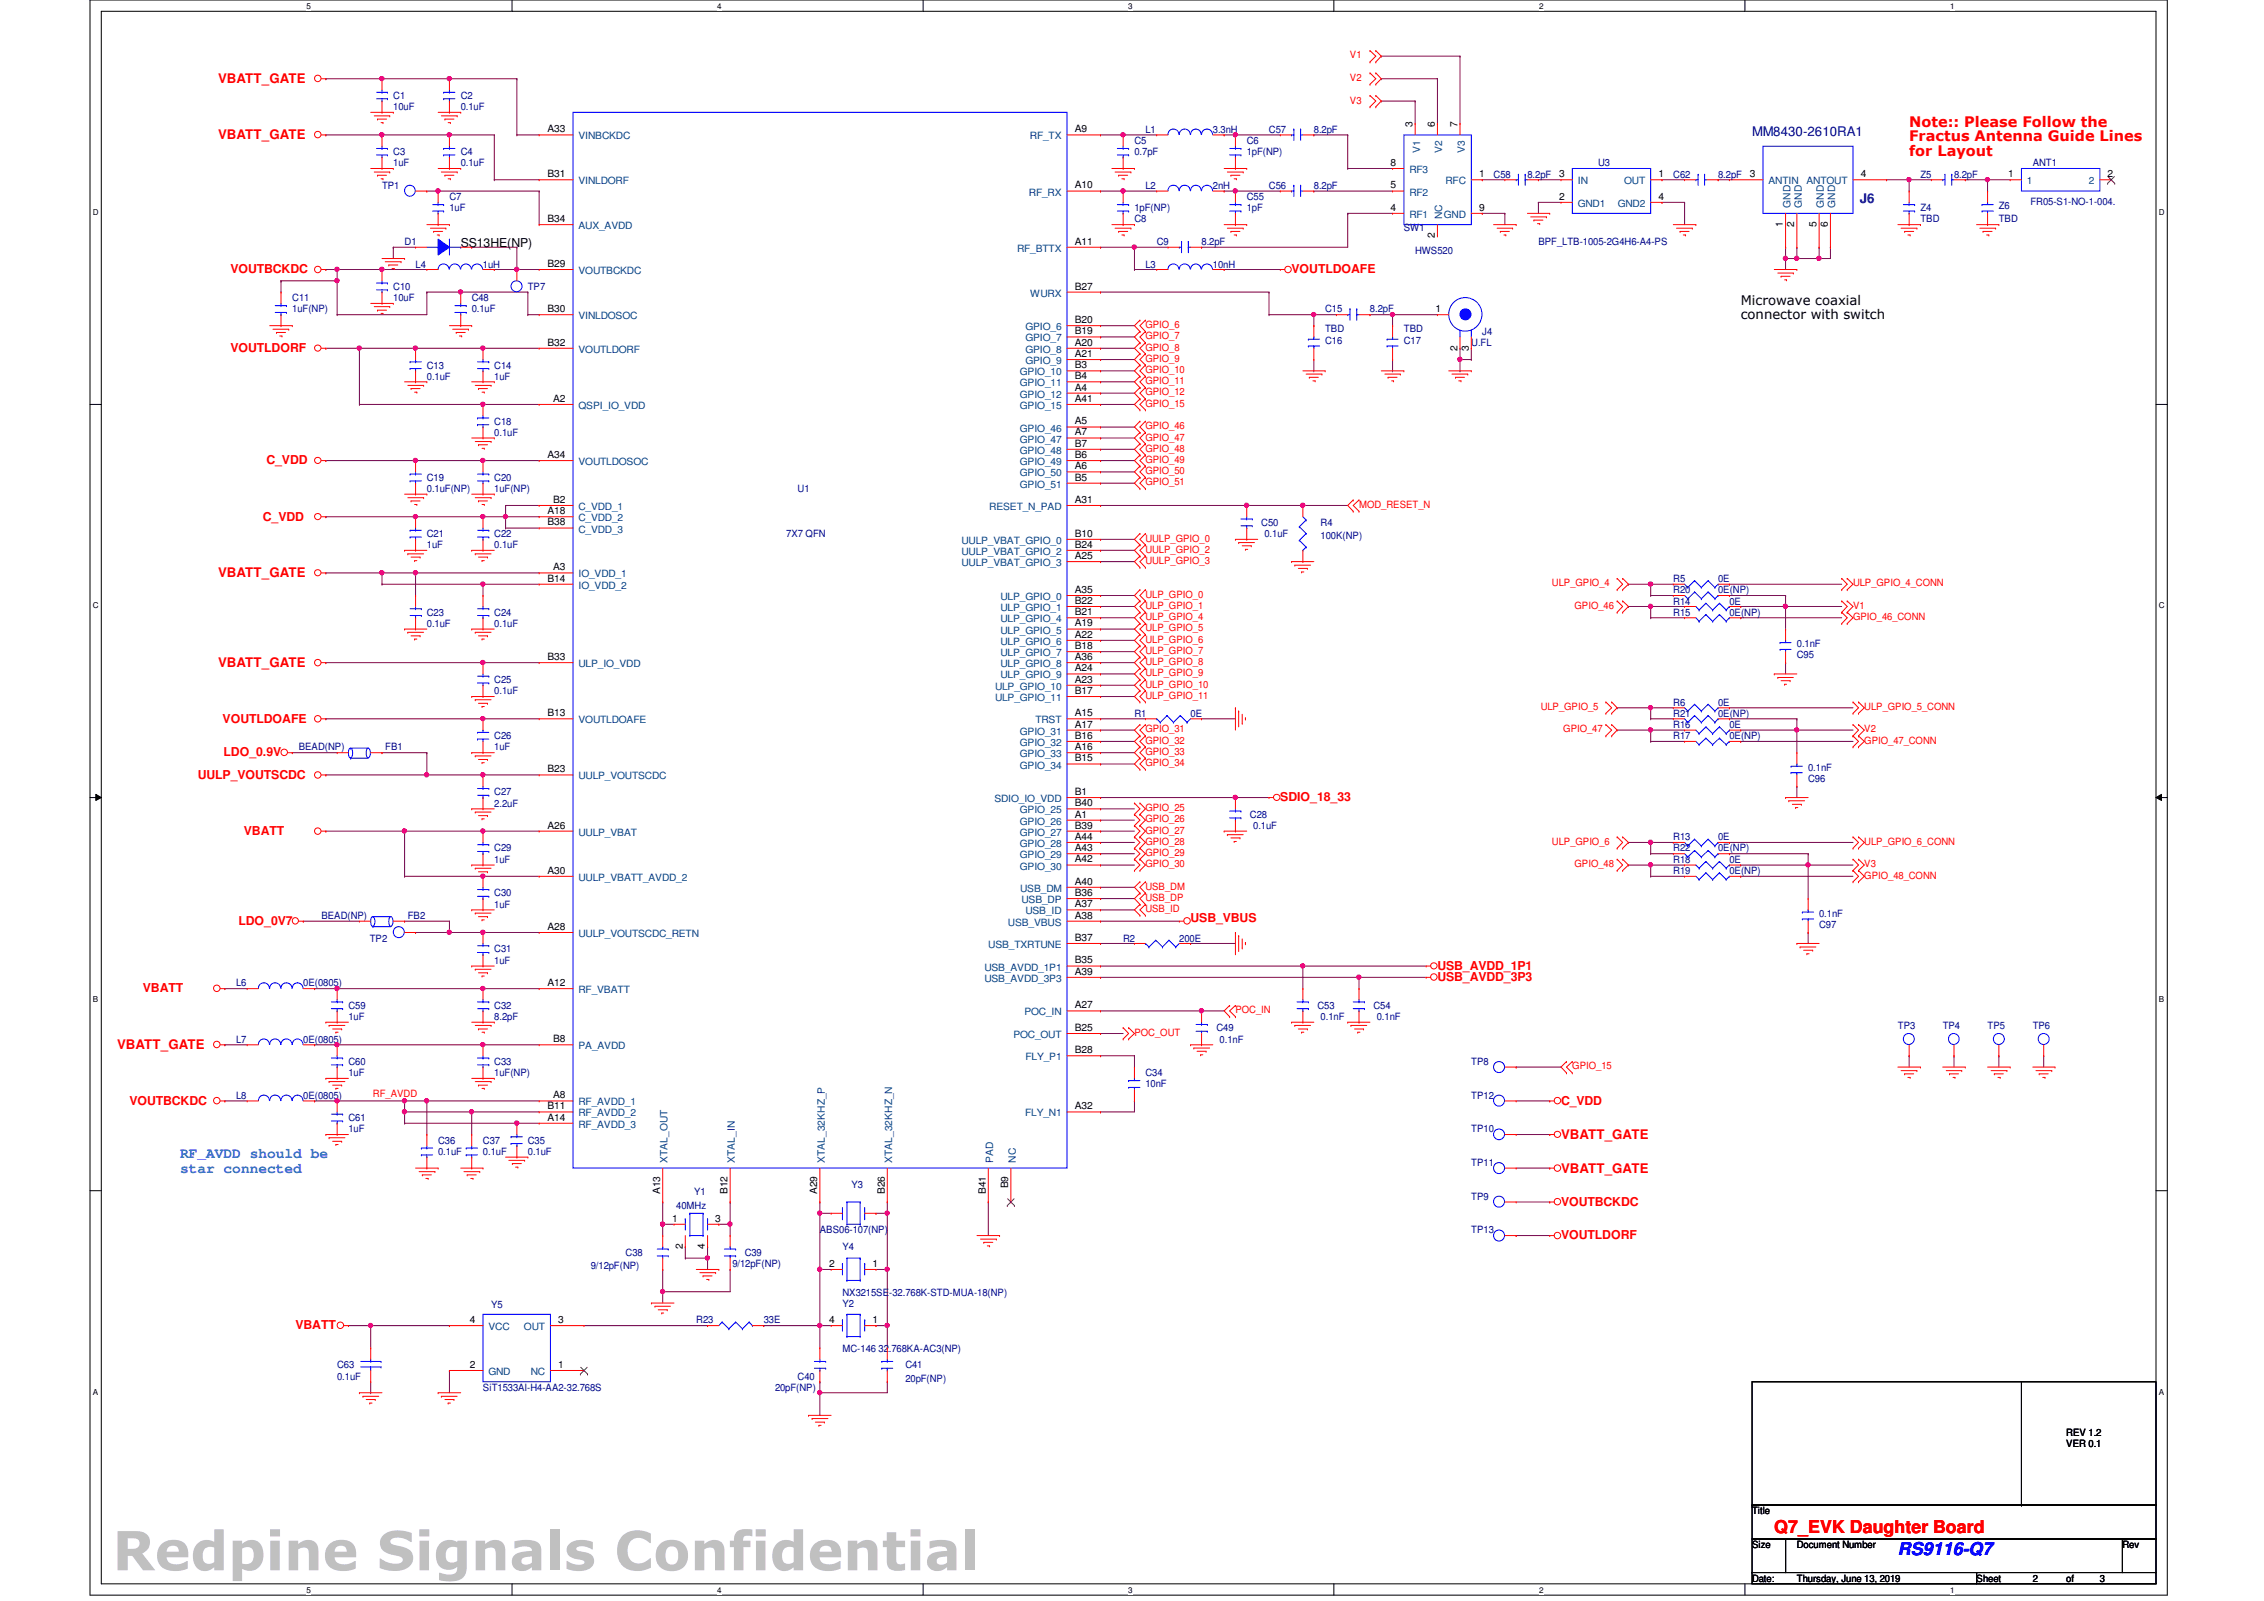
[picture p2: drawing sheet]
<svg xmlns="http://www.w3.org/2000/svg" width="297mm" height="210mm" viewBox="0 0 297 210" stroke-linecap="round" stroke-linejoin="round" font-family="sans-serif">
<defs><g id="words">
<text font-size="7.1" fill="#c0c0c0" x="14.8" y="206">Redpine Signals Confidential</text>
<text font-size="2.3" fill="#f00" x="232.8" y="201">Q7_EVK Daughter Board</text>
<text font-size="2.3" fill="#00f" x="249" y="204">RS9116-Q7</text>
<g font-size="1.9" fill="#f00">
<text x="250.5" y="16.6">Note:: Please Follow the</text>
<text x="250.5" y="18.5">Fractus Antenna Guide Lines</text>
<text x="250.5" y="20.4">for Layout</text>
</g>
<g font-size="1.9" fill="#0080ff">
<text x="23.6" y="151.9">RF_AVDD should be</text>
<text x="23.6" y="153.8">star connected</text>
</g>
<g font-size="1.7" fill="#f00">
<text x="28.6" y="10.9">VBATT_GATE</text>
<text x="28.6" y="18.2">VBATT_GATE</text>
<text x="28.6" y="75.7">VBATT_GATE</text>
<text x="28.6" y="87.5">VBATT_GATE</text>
<text x="15.4" y="137.6">VBATT_GATE</text>
<text x="204.8" y="149.4">VBATT_GATE</text>
<text x="204.8" y="153.8">VBATT_GATE</text>
</g>
<g font-size="1.7" fill="#000080">
<text x="229.9" y="17.8">MM8430-2610RA1</text>
<text x="244" y="26.7">J6</text>
</g>
<g font-size="1.7">
<text x="228.4" y="40">Microwave coaxial</text>
<text x="228.4" y="41.8">connector with switch</text>
</g>
<g font-size="1.6" fill="#f00">
<text x="30.2" y="35.9">VOUTBCKDC</text>
<text x="169.5" y="35.9">VOUTLDOAFE</text>
<text x="30.2" y="46.2">VOUTLDORF</text>
<text x="35" y="60.9">C_VDD</text>
<text x="34.5" y="68.3">C_VDD</text>
<text x="29.2" y="94.8">VOUTLDOAFE</text>
<text x="29.3" y="99.2">LDO_0.9V</text>
<text x="25.9" y="102.2">UULP_VOUTSCDC</text>
<text x="168" y="105.1">SDIO_18_33</text>
<text x="32" y="109.5">VBATT</text>
<text x="31.3" y="121.3">LDO_0V7</text>
<text x="156.2" y="121">USB_VBUS</text>
<text x="18.8" y="130.1">VBATT</text>
<text x="188.6" y="128.7">USB_AVDD_3P3</text>
<text x="188.6" y="127.2">USB_AVDD_1P1</text>
<text x="17" y="144.9">VOUTBCKDC</text>
<text x="204.8" y="144.9">C_VDD</text>
<text x="204.8" y="158.1">VOUTBCKDC</text>
<text x="204.8" y="162.6">VOUTLDORF</text>
<text x="38.8" y="174.3">VBATT</text>
</g>
<text font-size="1.6" x="60.4" y="32.4">SS13HE(NP)</text>
<g font-size="1.3" fill="#f00">
<text x="177.1" y="10.6">V2</text>
<text x="177.1" y="7.7">V1</text>
<text x="177.1" y="13.6">V3</text>
<text x="150.3" y="47.5">GPIO_9</text>
<text x="150.3" y="46">GPIO_8</text>
<text x="150.3" y="44.5">GPIO_7</text>
<text x="150.3" y="43.1">GPIO_6</text>
<text x="150.3" y="53.3">GPIO_15</text>
<text x="150.3" y="51.9">GPIO_12</text>
<text x="150.3" y="50.4">GPIO_11</text>
<text x="150.3" y="48.9">GPIO_10</text>
<text x="150.3" y="59.2">GPIO_48</text>
<text x="150.3" y="57.8">GPIO_47</text>
<text x="150.3" y="56.3">GPIO_46</text>
<text x="150.3" y="63.7">GPIO_51</text>
<text x="150.3" y="62.2">GPIO_50</text>
<text x="150.3" y="60.7">GPIO_49</text>
<text x="150.3" y="71">UULP_GPIO_0</text>
<text x="178.3" y="66.6">MOD_RESET_N</text>
<text x="150.3" y="72.5">UULP_GPIO_2</text>
<text x="150.3" y="74">UULP_GPIO_3</text>
<text x="203.6" y="76.9">ULP_GPIO_4</text>
<text x="243.1" y="76.9">ULP_GPIO_4_CONN</text>
<text x="150.3" y="78.4">ULP_GPIO_0</text>
<text x="150.3" y="79.9">ULP_GPIO_1</text>
<text x="150.3" y="81.3">ULP_GPIO_4</text>
<text x="150.3" y="82.8">ULP_GPIO_5</text>
<text x="206.6" y="79.9">GPIO_46</text>
<text x="243.1" y="81.3">GPIO_46_CONN</text>
<text x="243.1" y="79.9">V1</text>
<text x="150.3" y="84.3">ULP_GPIO_6</text>
<text x="150.3" y="85.8">ULP_GPIO_7</text>
<text x="150.3" y="87.2">ULP_GPIO_8</text>
<text x="150.3" y="88.7">ULP_GPIO_9</text>
<text x="150.3" y="90.2">ULP_GPIO_10</text>
<text x="150.3" y="91.7">ULP_GPIO_11</text>
<text x="202.1" y="93.1">ULP_GPIO_5</text>
<text x="244.6" y="93.1">ULP_GPIO_5_CONN</text>
<text x="150.3" y="96.1">GPIO_31</text>
<text x="150.3" y="97.5">GPIO_32</text>
<text x="150.3" y="99">GPIO_33</text>
<text x="150.3" y="100.5">GPIO_34</text>
<text x="205.1" y="96.1">GPIO_47</text>
<text x="244.6" y="96.1">V2</text>
<text x="244.6" y="97.5">GPIO_47_CONN</text>
<text x="150.3" y="107.9">GPIO_26</text>
<text x="150.3" y="106.4">GPIO_25</text>
<text x="150.3" y="113.7">GPIO_30</text>
<text x="150.3" y="112.3">GPIO_29</text>
<text x="150.3" y="110.8">GPIO_28</text>
<text x="150.3" y="109.3">GPIO_27</text>
<text x="203.6" y="110.8">ULP_GPIO_6</text>
<text x="206.6" y="113.7">GPIO_48</text>
<text x="244.6" y="113.7">V3</text>
<text x="244.6" y="110.8">ULP_GPIO_6_CONN</text>
<text x="150.3" y="118.2">USB_DP</text>
<text x="150.3" y="116.7">USB_DM</text>
<text x="150.3" y="119.6">USB_ID</text>
<text x="244.6" y="115.2">GPIO_48_CONN</text>
<text x="148.8" y="135.8">POC_OUT</text>
<text x="162.1" y="132.9">POC_IN</text>
<text x="48.9" y="143.9">RF_AVDD</text>
<text x="206.3" y="140.3">GPIO_15</text>
</g>
<g font-size="1.3" fill="#000080">
<text x="51.6" y="13">C1</text>
<text x="51.6" y="14.4">10uF</text>
<text x="60.4" y="13">C2</text>
<text x="60.4" y="14.4">0.1uF</text>
<text x="150.3" y="17.4">L1</text>
<text x="159.1" y="17.4">3.3nH</text>
<text x="166.5" y="17.4">C57</text>
<text x="172.4" y="17.4">8.2pF</text>
<text x="51.6" y="20.4">C3</text>
<text x="51.6" y="21.8">1uF</text>
<text x="60.4" y="20.4">C4</text>
<text x="60.4" y="21.8">0.1uF</text>
<text x="148.8" y="18.9">C5</text>
<text x="148.8" y="20.4">0.7pF</text>
<text x="163.6" y="18.9">C6</text>
<text x="163.6" y="20.4">1pF(NP)</text>
<text x="196" y="23.3">C58</text>
<text x="200.4" y="23.3">8.2pF</text>
<text x="209.7" y="21.8">U3</text>
<text x="219.5" y="23.3">C62</text>
<text x="225.4" y="23.3">8.2pF</text>
<text x="252" y="23.3">Z5</text>
<text x="256.4" y="23.3">8.2pF</text>
<text x="266.7" y="21.8">ANT1</text>
<text x="50.1" y="24.8">TP1</text>
<text x="59" y="26.2">C7</text>
<text x="59" y="27.7">1uF</text>
<text x="148.8" y="29.2">C8</text>
<text x="148.8" y="27.7">1pF(NP)</text>
<text x="150.3" y="24.8">L2</text>
<text x="159.1" y="24.8">2nH</text>
<text x="163.6" y="26.2">C55</text>
<text x="163.6" y="27.7">1pF</text>
<text x="166.5" y="24.8">C56</text>
<text x="172.4" y="24.8">8.2pF</text>
<text x="252" y="27.7">Z4</text>
<text x="252" y="29.2">TBD</text>
<text x="262.3" y="27.4">Z6</text>
<text x="262.3" y="29.2">TBD</text>
<text x="266.4" y="26.8">FR05-S1-NO-1-004.</text>
<text x="53.1" y="32.1">D1</text>
<text x="54.5" y="35.1">L4</text>
<text x="63.4" y="35.1">1uH</text>
<text x="150.3" y="35.1">L3</text>
<text x="151.8" y="32.1">C9</text>
<text x="157.6" y="32.1">8.2pF</text>
<text x="159.1" y="35.1">10nH</text>
<text x="184.2" y="30.4">SW1</text>
<text x="185.7" y="33.3">HWS520</text>
<text x="201.8" y="32.1">BPF_LTB-1005-2G4H6-A4-PS</text>
<text x="38.4" y="39.5">C11</text>
<text x="38.4" y="41">1uF(NP)</text>
<text x="51.6" y="38">C10</text>
<text x="51.6" y="39.5">10uF</text>
<text x="61.9" y="39.5">C48</text>
<text x="61.9" y="41">0.1uF</text>
<text x="69.3" y="38">TP7</text>
<text x="173.9" y="41">C15</text>
<text x="179.7" y="41">8.2pF</text>
<text x="173.9" y="45.1">C16</text>
<text x="173.9" y="43.6">TBD</text>
<text x="184.2" y="45.1">C17</text>
<text x="184.2" y="43.6">TBD</text>
<text x="193" y="45.4">U.FL</text>
<text x="194.5" y="43.9">J4</text>
<text x="56" y="48.3">C13</text>
<text x="56" y="49.8">0.1uF</text>
<text x="64.9" y="48.3">C14</text>
<text x="64.9" y="49.8">1uF</text>
<text x="64.9" y="55.7">C18</text>
<text x="64.9" y="57.2">0.1uF</text>
<text x="56" y="63.1">C19</text>
<text x="56" y="64.6">0.1uF(NP)</text>
<text x="64.9" y="63.1">C20</text>
<text x="64.9" y="64.6">1uF(NP)</text>
<text x="104.6" y="64.6">U1</text>
<text x="56" y="70.4">C21</text>
<text x="56" y="71.9">1uF</text>
<text x="64.9" y="70.4">C22</text>
<text x="64.9" y="71.9">0.1uF</text>
<text x="103.2" y="70.4">7X7 QFN</text>
<text x="165.5" y="69">C50</text>
<text x="165.9" y="70.4">0.1uF</text>
<text x="173.3" y="69">R4</text>
<text x="173.3" y="70.7">100K(NP)</text>
<text x="219.5" y="76.3">R5</text>
<text x="219.5" y="77.8">R20</text>
<text x="225.4" y="76.3">0E</text>
<text x="225.4" y="77.8">0E(NP)</text>
<text x="56" y="80.7">C23</text>
<text x="56" y="82.2">0.1uF</text>
<text x="64.9" y="80.7">C24</text>
<text x="64.9" y="82.2">0.1uF</text>
<text x="219.5" y="80.7">R15</text>
<text x="219.5" y="79.3">R14</text>
<text x="226.9" y="80.7">0E(NP)</text>
<text x="226.9" y="79.3">0E</text>
<text x="64.9" y="89.6">C25</text>
<text x="235.8" y="86.4">C95</text>
<text x="235.8" y="84.9">0.1nF</text>
<text x="64.9" y="91.1">0.1uF</text>
<text x="148.8" y="94">R1</text>
<text x="156.2" y="94">0E</text>
<text x="219.5" y="92.5">R6</text>
<text x="219.5" y="95.5">R16</text>
<text x="219.5" y="94">R21</text>
<text x="225.4" y="92.5">0E</text>
<text x="225.4" y="94">0E(NP)</text>
<text x="226.9" y="95.5">0E</text>
<text x="39.2" y="98.4">BEAD(NP)</text>
<text x="50.5" y="98.4">FB1</text>
<text x="64.9" y="96.9">C26</text>
<text x="64.9" y="98.4">1uF</text>
<text x="219.5" y="96.9">R17</text>
<text x="226.9" y="96.9">0E(NP)</text>
<text x="237.2" y="101.1">0.1nF</text>
<text x="64.9" y="104.3">C27</text>
<text x="64.9" y="105.8">2.2uF</text>
<text x="164" y="107.3">C28</text>
<text x="237.2" y="102.5">C96</text>
<text x="64.9" y="111.7">C29</text>
<text x="64.9" y="113.2">1uF</text>
<text x="164.4" y="108.8">0.1uF</text>
<text x="219.5" y="113.2">R18</text>
<text x="219.5" y="110.2">R13</text>
<text x="219.5" y="111.7">R22</text>
<text x="225.4" y="110.2">0E</text>
<text x="225.4" y="111.7">0E(NP)</text>
<text x="226.9" y="113.2">0E</text>
<text x="64.9" y="117.6">C30</text>
<text x="64.9" y="119">1uF</text>
<text x="219.5" y="114.6">R19</text>
<text x="226.9" y="114.6">0E(NP)</text>
<text x="42.2" y="120.5">BEAD(NP)</text>
<text x="48.5" y="123.5">TP2</text>
<text x="53.5" y="120.5">FB2</text>
<text x="64.9" y="124.9">C31</text>
<text x="147.4" y="123.5">R2</text>
<text x="154.7" y="123.5">200E</text>
<text x="238.7" y="121.7">C97</text>
<text x="238.7" y="120.2">0.1nF</text>
<text x="31" y="129.4">L6</text>
<text x="39.8" y="129.4">0E(0805)</text>
<text x="64.9" y="126.4">1uF</text>
<text x="31" y="136.7">L7</text>
<text x="39.8" y="136.7">0E(0805)</text>
<text x="45.7" y="132.3">C59</text>
<text x="45.7" y="133.8">1uF</text>
<text x="64.9" y="132.3">C32</text>
<text x="64.9" y="133.8">8.2pF</text>
<text x="159.6" y="135.3">C49</text>
<text x="160" y="136.7">0.1nF</text>
<text x="172.8" y="132.3">C53</text>
<text x="173.3" y="133.8">0.1nF</text>
<text x="180.2" y="132.3">C54</text>
<text x="180.6" y="133.8">0.1nF</text>
<text x="249" y="135">TP3</text>
<text x="254.9" y="135">TP4</text>
<text x="260.8" y="135">TP5</text>
<text x="266.7" y="135">TP6</text>
<text x="45.7" y="139.7">C60</text>
<text x="45.7" y="141.1">1uF</text>
<text x="64.9" y="139.7">C33</text>
<text x="64.9" y="141.1">1uF(NP)</text>
<text x="150.3" y="141.1">C34</text>
<text x="150.3" y="142.6">10nF</text>
<text x="193" y="139.7">TP8</text>
<text x="31" y="144.1">L8</text>
<text x="39.8" y="144.1">0E(0805)</text>
<text x="45.7" y="147">C61</text>
<text x="45.7" y="148.5">1uF</text>
<text x="57.5" y="150">C36</text>
<text x="63.4" y="150">C37</text>
<text x="69.3" y="150">C35</text>
<text x="193" y="148.5">TP10</text>
<text x="193" y="144.1">TP12</text>
<text x="57.5" y="151.5">0.1uF</text>
<text x="63.4" y="151.5">0.1uF</text>
<text x="69.3" y="151.5">0.1uF</text>
<text x="111.7" y="155.9">Y3</text>
<text x="193" y="153">TP11</text>
<text x="88.7" y="158.5">40MHz</text>
<text x="91.1" y="156.8">Y1</text>
<text x="107.6" y="161.8">ABS06-107(NP)</text>
<text x="193" y="161.8">TP13</text>
<text x="193" y="157.4">TP9</text>
<text x="77.5" y="166.5">9/12pF(NP)</text>
<text x="82.1" y="164.7">C38</text>
<text x="96.1" y="166.2">9/12pF(NP)</text>
<text x="97.7" y="164.7">C39</text>
<text x="110.5" y="164">Y4</text>
<text x="64.4" y="171.5">Y5</text>
<text x="91.4" y="173.6">R23</text>
<text x="100.2" y="173.6">33E</text>
<text x="110.5" y="171.4">Y2</text>
<text x="110.5" y="170">NX3215SE-32.768K-STD-MUA-18(NP)</text>
<text x="44.2" y="179.5">C63</text>
<text x="110.5" y="177.4">MC-146 32.768KA-AC3(NP)</text>
<text x="118.8" y="179.5">C41</text>
<text x="44.2" y="180.9">0.1uF</text>
<text x="63.4" y="182.4">SiT1533AI-H4-AA2-32.768S</text>
<text x="101.7" y="182.4">20pF(NP)</text>
<text x="104.6" y="180.9">C40</text>
<text x="118.8" y="181.2">20pF(NP)</text>
</g>
<g font-size="1.3">
<text x="71.8" y="17.4">A33</text>
<text x="141" y="17.4">A9</text>
<text x="185.3" y="16.7" transform="rotate(-90 185.3 16.7)">3</text>
<text x="188.3" y="16.7" transform="rotate(-90 188.3 16.7)">6</text>
<text x="191.2" y="16.7" transform="rotate(-90 191.2 16.7)">7</text>
<text x="71.8" y="23.2">B31</text>
<text x="182.5" y="21.8">8</text>
<text x="194.1" y="23.2">1</text>
<text x="204.6" y="23.2">3</text>
<text x="217.6" y="23.2">1</text>
<text x="229.6" y="23.2">3</text>
<text x="244.1" y="23.2">4</text>
<text x="263.5" y="23.2">1</text>
<text x="276.5" y="23.2">2</text>
<text x="71.8" y="29.1">B34</text>
<text x="141" y="24.7">A10</text>
<text x="182.5" y="27.6">4</text>
<text x="182.5" y="24.7">5</text>
<text x="194.1" y="27.6">9</text>
<text x="204.6" y="26.2">2</text>
<text x="217.6" y="26.2">4</text>
<text x="233.9" y="29.8" transform="rotate(-90 233.9 29.8)">1</text>
<text x="235.4" y="29.8" transform="rotate(-90 235.4 29.8)">2</text>
<text x="238.3" y="29.8" transform="rotate(-90 238.3 29.8)">5</text>
<text x="239.8" y="29.8" transform="rotate(-90 239.8 29.8)">6</text>
<text x="71.8" y="35">B29</text>
<text x="141" y="32.1">A11</text>
<text x="188.3" y="31.2" transform="rotate(-90 188.3 31.2)">2</text>
<text x="71.8" y="40.9">B30</text>
<text x="141" y="38">B27</text>
<text x="188.3" y="40.9">1</text>
<text x="71.8" y="45.3">B32</text>
<text x="141" y="43.9">B19</text>
<text x="141" y="46.8">A21</text>
<text x="141" y="45.3">A20</text>
<text x="141" y="42.4">B20</text>
<text x="191.2" y="46" transform="rotate(-90 191.2 46)">2</text>
<text x="192.7" y="46" transform="rotate(-90 192.7 46)">3</text>
<text x="72.6" y="52.7">A2</text>
<text x="141" y="48.3">B3</text>
<text x="141" y="51.2">A4</text>
<text x="141" y="49.7">B4</text>
<text x="141" y="52.7">A41</text>
<text x="141" y="55.7">A5</text>
<text x="141" y="57.1">A7</text>
<text x="141" y="58.6">B7</text>
<text x="71.8" y="60.1">A34</text>
<text x="72.6" y="66">B2</text>
<text x="141" y="63">B5</text>
<text x="141" y="61.6">A6</text>
<text x="141" y="60.1">B6</text>
<text x="141" y="66">A31</text>
<text x="71.8" y="67.4">A18</text>
<text x="71.8" y="68.9">B38</text>
<text x="141" y="70.4">B10</text>
<text x="141" y="71.8">B24</text>
<text x="71.8" y="76.3">B14</text>
<text x="72.6" y="74.8">A3</text>
<text x="141" y="73.3">A25</text>
<text x="141" y="77.8">A35</text>
<text x="141" y="82.2">A19</text>
<text x="141" y="83.7">A22</text>
<text x="141" y="79.2">B22</text>
<text x="141" y="80.7">B21</text>
<text x="71.8" y="86.6">B33</text>
<text x="141" y="85.1">B18</text>
<text x="141" y="88.1">A24</text>
<text x="141" y="89.5">A23</text>
<text x="141" y="86.6">A36</text>
<text x="71.8" y="93.9">B13</text>
<text x="141" y="93.9">A15</text>
<text x="141" y="95.4">A17</text>
<text x="141" y="91">B17</text>
<text x="71.8" y="101.3">B23</text>
<text x="141" y="98.4">A16</text>
<text x="141" y="99.9">B15</text>
<text x="141" y="96.9">B16</text>
<text x="141" y="107.2">A1</text>
<text x="141" y="104.3">B1</text>
<text x="141" y="105.7">B40</text>
<text x="71.8" y="108.7">A26</text>
<text x="141" y="108.7">B39</text>
<text x="141" y="111.6">A43</text>
<text x="141" y="113.1">A42</text>
<text x="141" y="110.2">A44</text>
<text x="71.8" y="114.6">A30</text>
<text x="141" y="116">A40</text>
<text x="141" y="119">A37</text>
<text x="141" y="117.5">B36</text>
<text x="71.8" y="122">A28</text>
<text x="141" y="123.4">B37</text>
<text x="141" y="120.5">A38</text>
<text x="71.8" y="129.3">A12</text>
<text x="141" y="127.8">A39</text>
<text x="141" y="126.4">B35</text>
<text x="72.6" y="136.7">B8</text>
<text x="141" y="135.2">B25</text>
<text x="141" y="132.2">A27</text>
<text x="141" y="138.1">B28</text>
<text x="71.8" y="145.5">B11</text>
<text x="71.8" y="147">A14</text>
<text x="72.6" y="144.1">A8</text>
<text x="141" y="145.5">A32</text>
<text x="132.3" y="155.9" transform="rotate(-90 132.3 155.9)">B9</text>
<text x="86.6" y="156.6" transform="rotate(-90 86.6 156.6)">A13</text>
<text x="88.2" y="160.2">1</text>
<text x="93.8" y="160.2">3</text>
<text x="95.5" y="156.6" transform="rotate(-90 95.5 156.6)">B12</text>
<text x="107.2" y="156.6" transform="rotate(-90 107.2 156.6)">A29</text>
<text x="116.1" y="156.6" transform="rotate(-90 116.1 156.6)">B26</text>
<text x="129.3" y="156.6" transform="rotate(-90 129.3 156.6)">B41</text>
<text x="89.6" y="163.8" transform="rotate(-90 89.6 163.8)">2</text>
<text x="92.5" y="163.8" transform="rotate(-90 92.5 163.8)">4</text>
<text x="108.8" y="166.2">2</text>
<text x="114.5" y="166.2">1</text>
<text x="61.6" y="173.5">4</text>
<text x="73.2" y="173.5">3</text>
<text x="108.8" y="173.5">4</text>
<text x="114.5" y="173.5">1</text>
<text x="61.6" y="179.4">2</text>
<text x="73.2" y="179.4">1</text>
<text x="271.1" y="188.3">REV 1.2</text>
<text x="271.1" y="189.8">VER 0.1</text>
<text x="229.9" y="198.6">Title</text>
<text x="229.9" y="203">Size</text>
<text x="235.8" y="203">Document Number</text>
<text x="278.5" y="203">Rev</text>
<text x="229.9" y="207.4">Date:</text>
<text x="235.8" y="207.4">Thursday, June 13, 2019</text>
<text x="259.3" y="207.4">Sheet</text>
<text x="266.7" y="207.4">2</text>
<text x="271.1" y="207.4">of</text>
<text x="275.5" y="207.4">3</text>
</g>
<g font-size="1.3" fill="#004080">
<text x="75.9" y="18.3">VINBCKDC</text>
<text x="135.1" y="18.3">RF_TX</text>
<text x="184.9" y="22.7">RF3</text>
<text x="186.3" y="20.1" transform="rotate(-90 186.3 20.1)">V1</text>
<text x="189.2" y="20.1" transform="rotate(-90 189.2 20.1)">V2</text>
<text x="192.2" y="20.1" transform="rotate(-90 192.2 20.1)">V3</text>
<text x="75.9" y="24.2">VINLDORF</text>
<text x="135" y="25.7">RF_RX</text>
<text x="184.9" y="28.6">RF1</text>
<text x="184.9" y="25.7">RF2</text>
<text x="189.2" y="28.7" transform="rotate(-90 189.2 28.7)">NC</text>
<text x="189.4" y="28.6">GND</text>
<text x="189.7" y="24.2">RFC</text>
<text x="207" y="24.2">IN</text>
<text x="207" y="27.1">GND1</text>
<text x="212.3" y="27.1">GND2</text>
<text x="213.1" y="24.2">OUT</text>
<text x="232" y="24.2">ANTIN</text>
<text x="234.9" y="27.3" transform="rotate(-90 234.9 27.3)">GND</text>
<text x="236.4" y="27.3" transform="rotate(-90 236.4 27.3)">GND</text>
<text x="237" y="24.2">ANTOUT</text>
<text x="239.3" y="27.3" transform="rotate(-90 239.3 27.3)">GND</text>
<text x="240.8" y="27.3" transform="rotate(-90 240.8 27.3)">GND</text>
<text x="265.9" y="24.2">1</text>
<text x="274.1" y="24.2">2</text>
<text x="75.9" y="35.9">VOUTBCKDC</text>
<text x="75.9" y="30.1">AUX_AVDD</text>
<text x="133.4" y="33">RF_BTTX</text>
<text x="75.9" y="41.9">VINLDOSOC</text>
<text x="135.2" y="38.9">WURX</text>
<text x="75.9" y="46.3">VOUTLDORF</text>
<text x="134.5" y="44.8">GPIO_7</text>
<text x="134.5" y="47.8">GPIO_9</text>
<text x="134.5" y="46.3">GPIO_8</text>
<text x="134.5" y="43.3">GPIO_6</text>
<text x="75.9" y="53.6">QSPI_IO_VDD</text>
<text x="133.8" y="49.2">GPIO_10</text>
<text x="133.8" y="52.2">GPIO_12</text>
<text x="133.8" y="50.7">GPIO_11</text>
<text x="133.8" y="53.6">GPIO_15</text>
<text x="133.8" y="56.6">GPIO_46</text>
<text x="133.8" y="58">GPIO_47</text>
<text x="133.8" y="59.5">GPIO_48</text>
<text x="75.9" y="61">VOUTLDOSOC</text>
<text x="133.8" y="64">GPIO_51</text>
<text x="133.8" y="62.5">GPIO_50</text>
<text x="133.8" y="61">GPIO_49</text>
<text x="75.9" y="66.9">C_VDD_1</text>
<text x="75.9" y="68.4">C_VDD_2</text>
<text x="75.9" y="69.8">C_VDD_3</text>
<text x="126.2" y="71.3">UULP_VBAT_GPIO_0</text>
<text x="129.8" y="66.9">RESET_N_PAD</text>
<text x="75.9" y="75.7">IO_VDD_1</text>
<text x="75.9" y="77.2">IO_VDD_2</text>
<text x="126.2" y="74.3">UULP_VBAT_GPIO_3</text>
<text x="126.2" y="72.8">UULP_VBAT_GPIO_2</text>
<text x="131.3" y="83.1">ULP_GPIO_5</text>
<text x="131.3" y="80.1">ULP_GPIO_1</text>
<text x="131.3" y="81.6">ULP_GPIO_4</text>
<text x="131.3" y="78.7">ULP_GPIO_0</text>
<text x="75.9" y="87.5">ULP_IO_VDD</text>
<text x="131.3" y="86.1">ULP_GPIO_7</text>
<text x="131.3" y="84.6">ULP_GPIO_6</text>
<text x="131.3" y="89">ULP_GPIO_9</text>
<text x="131.3" y="87.5">ULP_GPIO_8</text>
<text x="75.9" y="94.9">VOUTLDOAFE</text>
<text x="130.6" y="91.9">ULP_GPIO_11</text>
<text x="130.6" y="90.5">ULP_GPIO_10</text>
<text x="135.8" y="94.9">TRST</text>
<text x="133.8" y="99.3">GPIO_33</text>
<text x="133.8" y="100.8">GPIO_34</text>
<text x="133.8" y="96.4">GPIO_31</text>
<text x="133.8" y="97.8">GPIO_32</text>
<text x="75.9" y="102.2">UULP_VOUTSCDC</text>
<text x="130.5" y="105.2">SDIO_IO_VDD</text>
<text x="133.8" y="106.7">GPIO_25</text>
<text x="75.9" y="109.6">UULP_VBAT</text>
<text x="133.8" y="108.2">GPIO_26</text>
<text x="133.8" y="109.6">GPIO_27</text>
<text x="133.8" y="112.6">GPIO_29</text>
<text x="133.8" y="111.1">GPIO_28</text>
<text x="75.9" y="115.5">UULP_VBATT_AVDD_2</text>
<text x="133.8" y="114">GPIO_30</text>
<text x="133.9" y="117">USB_DM</text>
<text x="134" y="118.4">USB_DP</text>
<text x="134.5" y="119.9">USB_ID</text>
<text x="75.9" y="122.9">UULP_VOUTSCDC_RETN</text>
<text x="129.7" y="124.3">USB_TXRTUNE</text>
<text x="132.2" y="121.4">USB_VBUS</text>
<text x="75.9" y="130.3">RF_VBATT</text>
<text x="129.2" y="128.8">USB_AVDD_3P3</text>
<text x="129.2" y="127.3">USB_AVDD_1P1</text>
<text x="75.9" y="137.6">PA_AVDD</text>
<text x="133" y="136.1">POC_OUT</text>
<text x="134.4" y="133.2">POC_IN</text>
<text x="134.5" y="139.1">FLY_P1</text>
<text x="75.9" y="145">RF_AVDD_1</text>
<text x="75.9" y="146.4">RF_AVDD_2</text>
<text x="75.9" y="147.9">RF_AVDD_3</text>
<text x="134.5" y="146.4">FLY_N1</text>
<text x="87.6" y="152.5" transform="rotate(-90 87.6 152.5)">XTAL_OUT</text>
<text x="96.4" y="152.5" transform="rotate(-90 96.4 152.5)">XTAL_IN</text>
<text x="108.2" y="152.5" transform="rotate(-90 108.2 152.5)">XTAL_32KHZ_P</text>
<text x="117" y="152.5" transform="rotate(-90 117 152.5)">XTAL_32KHZ_N</text>
<text x="130.3" y="152.5" transform="rotate(-90 130.3 152.5)">PAD</text>
<text x="133.3" y="152.5" transform="rotate(-90 133.3 152.5)">NC</text>
<text x="64.1" y="174.5">VCC</text>
<text x="68.7" y="174.5">OUT</text>
<text x="64.1" y="180.3">GND</text>
<text x="69.6" y="180.3">NC</text>
</g>
<g font-size="1.1">
<text x="40.2" y="1.1">5</text>
<text x="94.1" y="1.1">4</text>
<text x="148" y="1.1">3</text>
<text x="201.9" y="1.1">2</text>
<text x="255.9" y="1.1">1</text>
<text x="12.2" y="28.2">D</text>
<text x="283.2" y="28.2">D</text>
<text x="12.2" y="79.8">C</text>
<text x="283.2" y="79.8">C</text>
<text x="12.2" y="131.4">B</text>
<text x="283.2" y="131.4">B</text>
<text x="12.2" y="182.9">A</text>
<text x="283.2" y="182.9">A</text>
<text x="40.2" y="208.9">5</text>
<text x="94.1" y="208.9">4</text>
<text x="148" y="208.9">3</text>
<text x="201.9" y="208.9">2</text>
<text x="255.9" y="208.9">1</text>
</g>
</g></defs>
<path d="M11.8 0h272.5v209.2h-272.5zM13.3 1.5h269.6v206.2h-269.6z" fill="none" stroke="#000" stroke-width=".13"/>
<g fill="#fff">
<path d="M40.2 .2h.6v1.2h-.6z"/>
<path d="M40.2 207.9h.6v1.2h-.6z"/>
</g>
<path d="M67.2 0v1.5M67.2 207.7v1.5" fill="none" stroke="#000" stroke-width=".13"/>
<g fill="#fff">
<path d="M94.1 .2h.6v1.2h-.6z"/>
<path d="M94.1 207.9h.6v1.2h-.6z"/>
</g>
<path d="M121.1 0v1.5M121.1 207.7v1.5" fill="none" stroke="#000" stroke-width=".13"/>
<g fill="#fff">
<path d="M148 .2h.6v1.2h-.6z"/>
<path d="M148 207.9h.6v1.2h-.6z"/>
</g>
<path d="M175 0v1.5M175 207.7v1.5" fill="none" stroke="#000" stroke-width=".13"/>
<g fill="#fff">
<path d="M201.9 .2h.6v1.2h-.6z"/>
<path d="M201.9 207.9h.6v1.2h-.6z"/>
</g>
<path d="M228.9 0v1.5M228.9 207.7v1.5" fill="none" stroke="#000" stroke-width=".13"/>
<g fill="#fff">
<path d="M255.9 .2h.6v1.2h-.6z"/>
<path d="M255.9 207.9h.6v1.2h-.6z"/>
<path d="M12.2 27.3h.8v1.1h-.8z"/>
<path d="M283.2 27.3h.8v1.1h-.8z"/>
<path d="M12.2 78.8h.8v1.2h-.8z"/>
<path d="M283.2 78.8h.8v1.2h-.8z"/>
</g>
<path d="M11.8 53h1.5M282.9 53h1.4" fill="none" stroke="#000" stroke-width=".13"/>
<g fill="#fff">
<path d="M12.2 130.4h.7v1.2h-.7z"/>
<path d="M283.2 130.4h.8v1.2h-.8z"/>
</g>
<path d="M11.8 104.6h1.5M12.6 104.2l.7 .4-.7 .4zM282.9 104.6l.7-.4v.8zM282.9 104.6h1.4" fill="none" stroke="#000" stroke-width=".13"/>
<path d="M12.6 104.2l.7 .4-.7 .4zM282.9 104.6l.7-.4v.8z" fill="#000"/>
<g fill="#fff">
<path d="M12.2 181.9h.7v1.2h-.7z"/>
<path d="M283.2 181.9h.8v1.2h-.8z"/>
</g>
<path d="M11.8 156.2h1.5M282.9 156.2h1.4" fill="none" stroke="#000" stroke-width=".13"/>
<path d="M42.8 10.3h.1M42.8 10.3h7.3" fill="none" stroke="#800040" stroke-width=".13"/>
<circle cx="50.1" cy="10.3" r=".29" fill="#f0f"/>
<circle cx="50.1" cy="10.3" r=".29" fill="none" stroke="#f0f" stroke-width=".13"/>
<path d="M59 10.3h.1M59 10.3h8.8" fill="none" stroke="#800040" stroke-width=".13"/>
<circle cx="58.9" cy="10.3" r=".29" fill="#f0f"/>
<circle cx="58.9" cy="10.3" r=".29" fill="none" stroke="#f0f" stroke-width=".13"/>
<path d="M42.8 17.7h.1M42.8 17.7h16.2M50.1 10.3h.1M50.1 17.7h.1M50.1 10.3h8.9M67.8 17.7h.1M67.8 17.7h2.9" fill="none" stroke="#800040" stroke-width=".13"/>
<circle cx="50.1" cy="17.7" r=".29" fill="#f0f"/>
<circle cx="50.1" cy="17.7" r=".29" fill="none" stroke="#f0f" stroke-width=".13"/>
<path d="M59 17.7h.1M59 17.7h5.9" fill="none" stroke="#800040" stroke-width=".13"/>
<circle cx="58.9" cy="17.7" r=".29" fill="#f0f"/>
<circle cx="58.9" cy="17.7" r=".29" fill="none" stroke="#f0f" stroke-width=".13"/>
<path d="M57.5 25.1h.1M57.5 25.1h13.2" fill="none" stroke="#800040" stroke-width=".13"/>
<circle cx="57.5" cy="25" r=".29" fill="#f0f"/>
<circle cx="57.5" cy="25" r=".29" fill="none" stroke="#f0f" stroke-width=".13"/>
<path d="M64.9 17.7h.1M64.9 17.7v5.9M44.2 35.3h.1M44.2 35.3h5.9M51.6 32.4h.1M51.6 32.4h2.9M51.6 32.4v1.5M56 25.1h.1M56 25.1h1.5M64.9 23.6h.1M64.9 23.6h5.8" fill="none" stroke="#800040" stroke-width=".13"/>
<circle cx="50.1" cy="35.3" r=".29" fill="#f0f"/>
<circle cx="50.1" cy="35.3" r=".29" fill="none" stroke="#f0f" stroke-width=".13"/>
<circle cx="44.2" cy="35.3" r=".29" fill="#f0f"/>
<circle cx="44.2" cy="35.3" r=".29" fill="none" stroke="#f0f" stroke-width=".13"/>
<path d="M50.1 35.3h.1M50.1 35.3h5.9M61.9 32.4h.1M61.9 32.4h5.9M67.8 35.3h.1M67.8 32.4h.1M67.8 35.3h2.9M67.8 32.4v2.9" fill="none" stroke="#800040" stroke-width=".13"/>
<circle cx="67.8" cy="35.3" r=".29" fill="#f0f"/>
<circle cx="67.8" cy="35.3" r=".29" fill="none" stroke="#f0f" stroke-width=".13"/>
<path d="M44.2 35.3h.1M44.2 35.3v1.5M64.9 35.3h.1M64.9 35.3h2.9M70.7 25.1h.1M70.7 25.1v4.4M42.8 45.7h.1M42.8 45.7h20.6M47.2 45.7h.1M47.2 45.7v7.3M54.5 45.7h.1" fill="none" stroke="#800040" stroke-width=".13"/>
<circle cx="54.5" cy="45.7" r=".29" fill="#f0f"/>
<circle cx="54.5" cy="45.7" r=".29" fill="none" stroke="#f0f" stroke-width=".13"/>
<circle cx="47.1" cy="45.7" r=".29" fill="#f0f"/>
<circle cx="47.1" cy="45.7" r=".29" fill="none" stroke="#f0f" stroke-width=".13"/>
<path d="M47.2 53h.1M47.2 53h16.2" fill="none" stroke="#800040" stroke-width=".13"/>
<circle cx="63.3" cy="53" r=".29" fill="#f0f"/>
<circle cx="63.3" cy="53" r=".29" fill="none" stroke="#f0f" stroke-width=".13"/>
<path d="M63.4 45.7h.1M63.4 45.7h7.3" fill="none" stroke="#800040" stroke-width=".13"/>
<circle cx="63.3" cy="45.7" r=".29" fill="#f0f"/>
<circle cx="63.3" cy="45.7" r=".29" fill="none" stroke="#f0f" stroke-width=".13"/>
<path d="M63.4 53h.1M63.4 53h7.3M63.4 60.4h.1M63.4 60.4h7.3" fill="none" stroke="#800040" stroke-width=".13"/>
<circle cx="63.3" cy="60.4" r=".29" fill="#f0f"/>
<circle cx="63.3" cy="60.4" r=".29" fill="none" stroke="#f0f" stroke-width=".13"/>
<path d="M42.8 60.4h.1M42.8 60.4h11.7" fill="none" stroke="#800040" stroke-width=".13"/>
<circle cx="54.5" cy="60.4" r=".29" fill="#f0f"/>
<circle cx="54.5" cy="60.4" r=".29" fill="none" stroke="#f0f" stroke-width=".13"/>
<path d="M42.8 67.8h.1M42.8 67.8h11.7M54.5 60.4h.1M54.5 60.4h8.9" fill="none" stroke="#800040" stroke-width=".13"/>
<circle cx="54.5" cy="67.7" r=".29" fill="#f0f"/>
<circle cx="54.5" cy="67.7" r=".29" fill="none" stroke="#f0f" stroke-width=".13"/>
<path d="M54.5 67.8h.1M54.5 67.8h11.8M63.4 67.8h.1" fill="none" stroke="#800040" stroke-width=".13"/>
<circle cx="66.3" cy="67.7" r=".29" fill="#f0f"/>
<circle cx="66.3" cy="67.7" r=".29" fill="none" stroke="#f0f" stroke-width=".13"/>
<circle cx="63.3" cy="67.7" r=".29" fill="#f0f"/>
<circle cx="63.3" cy="67.7" r=".29" fill="none" stroke="#f0f" stroke-width=".13"/>
<path d="M54.5 75.1h.1M54.5 75.1v3M54.5 75.1h16.2M66.3 66.3h.1M66.3 69.3h.1M66.3 67.8h.1M66.3 66.3h4.4M66.3 69.3h4.4M66.3 67.8h4.4M66.3 66.3v3" fill="none" stroke="#800040" stroke-width=".13"/>
<circle cx="54.5" cy="75.1" r=".29" fill="#f0f"/>
<circle cx="54.5" cy="75.1" r=".29" fill="none" stroke="#f0f" stroke-width=".13"/>
<path d="M50.1 75.1h.1M50.1 75.1h4.4M42.8 86.9h.1M42.8 86.9h20.6" fill="none" stroke="#800040" stroke-width=".13"/>
<circle cx="63.3" cy="86.9" r=".29" fill="#f0f"/>
<circle cx="63.3" cy="86.9" r=".29" fill="none" stroke="#f0f" stroke-width=".13"/>
<path d="M42.8 94.3h.1M42.8 94.3h20.6M63.4 86.9h.1M63.4 86.9h7.3" fill="none" stroke="#800040" stroke-width=".13"/>
<circle cx="63.3" cy="94.2" r=".29" fill="#f0f"/>
<circle cx="63.3" cy="94.2" r=".29" fill="none" stroke="#f0f" stroke-width=".13"/>
<path d="M63.4 94.3h.1M63.4 94.3h7.3M63.4 101.6h.1M63.4 101.6h7.3" fill="none" stroke="#800040" stroke-width=".13"/>
<circle cx="63.3" cy="101.6" r=".29" fill="#f0f"/>
<circle cx="63.3" cy="101.6" r=".29" fill="none" stroke="#f0f" stroke-width=".13"/>
<path d="M56 101.6h.1M56 101.6h7.4M63.4 114.9h.1M63.4 114.9h7.3" fill="none" stroke="#800040" stroke-width=".13"/>
<circle cx="63.3" cy="114.9" r=".29" fill="#f0f"/>
<circle cx="63.3" cy="114.9" r=".29" fill="none" stroke="#f0f" stroke-width=".13"/>
<path d="M42.8 109h.1M42.8 109h10.3" fill="none" stroke="#800040" stroke-width=".13"/>
<circle cx="53.1" cy="109" r=".29" fill="#f0f"/>
<circle cx="53.1" cy="109" r=".29" fill="none" stroke="#f0f" stroke-width=".13"/>
<path d="M53.1 114.9h.1M53.1 114.9h10.3M63.4 109h.1M63.4 109h7.3" fill="none" stroke="#800040" stroke-width=".13"/>
<circle cx="63.3" cy="109" r=".29" fill="#f0f"/>
<circle cx="63.3" cy="109" r=".29" fill="none" stroke="#f0f" stroke-width=".13"/>
<path d="M53.1 109h.1M53.1 109v5.9M53.1 109h10.3M59 122.3h.1M59 122.3h4.4" fill="none" stroke="#800040" stroke-width=".13"/>
<circle cx="63.3" cy="122.3" r=".29" fill="#f0f"/>
<circle cx="63.3" cy="122.3" r=".29" fill="none" stroke="#f0f" stroke-width=".13"/>
<path d="M44.2 129.7h.1M44.2 129.7h19.2M63.4 122.3h.1M63.4 122.3h7.3" fill="none" stroke="#800040" stroke-width=".13"/>
<circle cx="63.3" cy="129.6" r=".29" fill="#f0f"/>
<circle cx="63.3" cy="129.6" r=".29" fill="none" stroke="#f0f" stroke-width=".13"/>
<circle cx="44.2" cy="129.6" r=".29" fill="#f0f"/>
<circle cx="44.2" cy="129.6" r=".29" fill="none" stroke="#f0f" stroke-width=".13"/>
<path d="M44.2 137h.1M44.2 137h26.5M63.4 129.7h.1M63.4 137h.1M63.4 129.7h7.3" fill="none" stroke="#800040" stroke-width=".13"/>
<circle cx="63.3" cy="137" r=".29" fill="#f0f"/>
<circle cx="63.3" cy="137" r=".29" fill="none" stroke="#f0f" stroke-width=".13"/>
<circle cx="44.2" cy="137" r=".29" fill="#f0f"/>
<circle cx="44.2" cy="137" r=".29" fill="none" stroke="#f0f" stroke-width=".13"/>
<path d="M44.2 144.4h.1M44.2 144.4h8.9" fill="none" stroke="#800040" stroke-width=".13"/>
<circle cx="44.2" cy="144.4" r=".29" fill="#f0f"/>
<circle cx="44.2" cy="144.4" r=".29" fill="none" stroke="#f0f" stroke-width=".13"/>
<path d="M95.8 157.6h.1M95.8 157.6v3" fill="none" stroke="#800040" stroke-width=".13"/>
<circle cx="95.8" cy="160.5" r=".29" fill="#f0f"/>
<circle cx="95.8" cy="160.5" r=".29" fill="none" stroke="#f0f" stroke-width=".13"/>
<path d="M86.9 157.6h.1M86.9 157.6v3" fill="none" stroke="#800040" stroke-width=".13"/>
<circle cx="86.9" cy="160.5" r=".29" fill="#f0f"/>
<circle cx="86.9" cy="160.5" r=".29" fill="none" stroke="#f0f" stroke-width=".13"/>
<g fill="none" stroke="#800040" stroke-width=".13">
<path d="M86.9 160.6h.1M86.9 166.5h.1M86.9 169.4h.1M86.9 160.6v1.5M86.9 166.5v4.4M86.9 160.6h1.5M89.9 165h.1M89.9 163.5h.1M89.9 165h2.9M89.9 163.5v1.5M92.8 165h.1M92.8 165v1.5"/>
<path d="M94.3 160.6h.1M94.3 160.6h1.5M95.8 160.6h.1M95.8 166.5h.1M95.8 160.6v1.5M95.8 166.5v2.9h-8.9"/>
</g>
<circle cx="86.9" cy="169.4" r=".29" fill="#f0f"/>
<circle cx="86.9" cy="169.4" r=".29" fill="none" stroke="#f0f" stroke-width=".13"/>
<path d="M107.6 173.9h.1M107.6 173.9v2.9M114.9 173.9h.1M114.9 173.9h1.5M116.4 173.9h.1M116.4 173.9v2.9M107.6 181.2h.1M107.6 181.2v1.5M116.4 181.2h.1M116.4 181.2v1.5" fill="none" stroke="#800040" stroke-width=".13"/>
<circle cx="116.4" cy="173.8" r=".29" fill="#f0f"/>
<circle cx="116.4" cy="173.8" r=".29" fill="none" stroke="#f0f" stroke-width=".13"/>
<path d="M107.6 173.9h.1M107.6 173.9h1.4M107.6 182.7h.1M107.6 182.7h8.8" fill="none" stroke="#800040" stroke-width=".13"/>
<circle cx="107.5" cy="182.6" r=".29" fill="#f0f"/>
<circle cx="107.5" cy="182.6" r=".29" fill="none" stroke="#f0f" stroke-width=".13"/>
<g fill="none" stroke="#800040" stroke-width=".13">
<path d="M144.4 138.5h.1M144.4 135.6h.1M144.4 138.5h4.4M144.4 135.6h3M148.8 138.5h.1M148.8 138.5v1.5M157.6 132.6h.1M157.6 132.6h3M178.3 128.2h.1M178.3 128.2h8.8M144.4 145.8h.1M148.8 144.4h.1"/>
<path d="M148.8 144.4v1.4h-4.4M107.6 182.7h.1M107.6 182.7v2.9"/>
</g>
<circle cx="178.3" cy="128.2" r=".29" fill="#f0f"/>
<circle cx="178.3" cy="128.2" r=".29" fill="none" stroke="#f0f" stroke-width=".13"/>
<g fill="none" stroke="#800040" stroke-width=".13">
<path d="M144.4 119.3h.1M144.4 117.9h.1M144.4 116.4h.1M144.4 113.5h.1M144.4 112h.1M144.4 110.5h.1M144.4 109h.1M144.4 107.6h.1M144.4 106.1h.1M144.4 104.6h.1M144.4 119.3h4.4M144.4 117.9h4.4"/>
<path d="M144.4 116.4h4.4M144.4 113.5h4.4M144.4 112h4.4M144.4 110.5h4.4M144.4 109h4.4M144.4 107.6h4.4M144.4 106.1h4.4M144.4 104.6h17.7M144.4 123.7h.1M144.4 120.8h.1M144.4 123.7h4.4M144.4 120.8h10.3"/>
<path d="M156.2 123.7h.1M156.2 123.7h5.9M170.9 126.7h.1M170.9 126.7h16.2"/>
</g>
<circle cx="162.1" cy="104.6" r=".29" fill="#f0f"/>
<circle cx="162.1" cy="104.6" r=".29" fill="none" stroke="#f0f" stroke-width=".13"/>
<g fill="none" stroke="#800040" stroke-width=".13">
<path d="M144.4 78.1h.1M144.4 79.5h.1M144.4 70.7h.1M144.4 72.2h.1M144.4 73.7h.1M144.4 78.1h4.4M144.4 79.5h4.4M144.4 70.7h4.4M144.4 72.2h4.4M144.4 73.7h4.4M170.9 66.3h.1M170.9 66.3h5.9"/>
<path d="M144.4 95.8h.1M144.4 97.2h.1M144.4 98.7h.1M144.4 94.3h.1M144.4 81h.1M144.4 82.5h.1M144.4 84h.1M144.4 85.5h.1M144.4 86.9h.1M144.4 88.4h.1M144.4 89.9h.1M144.4 91.4h.1"/>
<path d="M144.4 95.8h4.4M144.4 97.2h4.4M144.4 98.7h4.4M144.4 94.3h5.9M144.4 81h4.4M144.4 82.5h4.4M144.4 84h4.4M144.4 85.5h4.4M144.4 86.9h4.4M144.4 88.4h4.4M144.4 89.9h4.4M144.4 91.4h4.4"/>
<path d="M157.6 94.3h.1M157.6 94.3h4.5M144.4 100.2h.1M144.4 100.2h4.4M162.1 104.6h.1M162.1 104.6h4.4"/>
</g>
<circle cx="170.9" cy="66.3" r=".29" fill="#f0f"/>
<circle cx="170.9" cy="66.3" r=".29" fill="none" stroke="#f0f" stroke-width=".13"/>
<g fill="none" stroke="#800040" stroke-width=".13">
<path d="M144.4 58.9h.1M144.4 57.4h.1M144.4 56h.1M144.4 53h.1M144.4 51.6h.1M144.4 50.1h.1M144.4 48.6h.1M144.4 47.2h.1M144.4 45.7h.1M144.4 44.2h.1M144.4 42.7h.1M144.4 58.9h4.4"/>
<path d="M144.4 57.4h4.4M144.4 56h4.4M144.4 53h4.4M144.4 51.6h4.4M144.4 50.1h4.4M144.4 48.6h4.4M144.4 47.2h4.4M144.4 45.7h4.4M144.4 44.2h4.4M144.4 42.7h4.4M191.6 47.2h.1M191.6 45.7v1.5"/>
<path d="M144.4 63.4h.1M144.4 61.9h.1M144.4 60.4h.1M144.4 63.4h4.4M144.4 61.9h4.4M144.4 60.4h4.4"/>
</g>
<circle cx="191.5" cy="47.1" r=".29" fill="#f0f"/>
<circle cx="191.5" cy="47.1" r=".29" fill="none" stroke="#f0f" stroke-width=".13"/>
<g fill="none" stroke="#800040" stroke-width=".13">
<path d="M148.8 32.4h.1M148.8 35.3h.1M148.8 32.4v2.9M148.8 35.3h3M148.8 32.4h4.4M160.6 35.3h.1M160.6 35.3h7.4M172.4 48.6h.1M172.4 42.7h.1M172.4 41.3v1.4M172.4 47.2v1.4M182.7 48.6h.1"/>
<path d="M182.7 47.2v1.4M191.6 47.2h.1M191.6 47.2h1.4"/>
</g>
<circle cx="148.8" cy="32.4" r=".29" fill="#f0f"/>
<circle cx="148.8" cy="32.4" r=".29" fill="none" stroke="#f0f" stroke-width=".13"/>
<path d="M147.4 17.7h.1M147.4 17.7h4.4M160.6 17.7h.1M160.6 17.7h1.5M157.6 32.4h.1M157.6 32.4h19.2" fill="none" stroke="#800040" stroke-width=".13"/>
<circle cx="147.3" cy="17.7" r=".29" fill="#f0f"/>
<circle cx="147.3" cy="17.7" r=".29" fill="none" stroke="#f0f" stroke-width=".13"/>
<path d="M147.4 25.1h.1M147.4 25.1h4.4M162.1 25.1h.1M162.1 25.1h5.9" fill="none" stroke="#800040" stroke-width=".13"/>
<circle cx="162.1" cy="25" r=".29" fill="#f0f"/>
<circle cx="162.1" cy="25" r=".29" fill="none" stroke="#f0f" stroke-width=".13"/>
<path d="M144.4 32.4h.1M144.4 32.4h4.4M67.8 147.3h.1M67.8 147.3h2.9M129.7 157.6h.1M129.7 157.6v4.5" fill="none" stroke="#800040" stroke-width=".13"/>
<circle cx="67.8" cy="147.3" r=".29" fill="#f0f"/>
<circle cx="67.8" cy="147.3" r=".29" fill="none" stroke="#f0f" stroke-width=".13"/>
<path d="M53.1 145.8h.1M53.1 144.4h.1M53.1 145.8v1.5M53.1 144.4h17.6M56 144.4h.1M56 144.4v4.4M61.9 145.8h.1M61.9 145.8v3M61.9 145.8h8.8" fill="none" stroke="#800040" stroke-width=".13"/>
<circle cx="56" cy="144.4" r=".29" fill="#f0f"/>
<circle cx="56" cy="144.4" r=".29" fill="none" stroke="#f0f" stroke-width=".13"/>
<path d="M67.8 10.3h.1M67.8 10.3v7.4M63.4 76.6h.1M63.4 76.6h7.3M250.5 138.5h.1M250.5 138.5v1.5M256.4 138.5h.1M256.4 138.5v1.5M262.3 138.5h.1M262.3 138.5v1.5M268.1 138.5h.1M268.1 138.5v1.5" fill="none" stroke="#800040" stroke-width=".13"/>
<circle cx="63.3" cy="76.6" r=".29" fill="#f0f"/>
<circle cx="63.3" cy="76.6" r=".29" fill="none" stroke="#f0f" stroke-width=".13"/>
<path d="M42.8 75.1h.1M42.8 75.1h7.3M50.1 75.1h.1M50.1 75.1v1.5" fill="none" stroke="#800040" stroke-width=".13"/>
<circle cx="50.1" cy="75.1" r=".29" fill="#f0f"/>
<circle cx="50.1" cy="75.1" r=".29" fill="none" stroke="#f0f" stroke-width=".13"/>
<path d="M50.1 76.6h.1M50.1 76.6h13.3M63.4 76.6h.1M63.4 76.6v1.5M92.8 163.5h.1M92.8 163.5v1.5" fill="none" stroke="#800040" stroke-width=".13"/>
<circle cx="92.8" cy="165" r=".29" fill="#f0f"/>
<circle cx="92.8" cy="165" r=".29" fill="none" stroke="#f0f" stroke-width=".13"/>
<path d="M53.1 145.8h.1M53.1 145.8h8.8M116.4 159.1v7.4M116.4 166.5h.1" fill="none" stroke="#800040" stroke-width=".13"/>
<circle cx="61.9" cy="145.8" r=".29" fill="#f0f"/>
<circle cx="61.9" cy="145.8" r=".29" fill="none" stroke="#f0f" stroke-width=".13"/>
<circle cx="53.1" cy="145.8" r=".29" fill="#f0f"/>
<circle cx="53.1" cy="145.8" r=".29" fill="none" stroke="#f0f" stroke-width=".13"/>
<path d="M53.1 144.4h.1M53.1 144.4v1.4" fill="none" stroke="#800040" stroke-width=".13"/>
<circle cx="53.1" cy="144.4" r=".29" fill="#f0f"/>
<circle cx="53.1" cy="144.4" r=".29" fill="none" stroke="#f0f" stroke-width=".13"/>
<path d="M179.7 41.3h.1M179.7 41.3h8.9M182.7 41.3h.1" fill="none" stroke="#800040" stroke-width=".13"/>
<circle cx="182.7" cy="41.2" r=".29" fill="#f0f"/>
<circle cx="182.7" cy="41.2" r=".29" fill="none" stroke="#f0f" stroke-width=".13"/>
<path d="M144.4 17.7h.1M144.4 17.7h3M144.4 25.1h.1M144.4 25.1h3M182.7 42.7h.1M182.7 41.3v1.4M193 47.2h.1M193 45.7v1.5M107.6 159.1v7.4M107.6 166.5h.1" fill="none" stroke="#800040" stroke-width=".13"/>
<circle cx="147.3" cy="25" r=".29" fill="#f0f"/>
<circle cx="147.3" cy="25" r=".29" fill="none" stroke="#f0f" stroke-width=".13"/>
<path d="M38.4 98.7h.1M38.4 98.7h5.8M50.1 98.7h.1M50.1 98.7h5.9M56 98.7h.1M56 98.7v2.9h-13.2M42.8 101.6h.1M39.8 120.8h.1M39.8 120.8h7.4M53.1 120.8h.1M53.1 120.8h5.9" fill="none" stroke="#800040" stroke-width=".13"/>
<circle cx="56" cy="101.6" r=".29" fill="#f0f"/>
<circle cx="56" cy="101.6" r=".29" fill="none" stroke="#f0f" stroke-width=".13"/>
<path d="M59 120.8h.1M59 120.8v1.5" fill="none" stroke="#800040" stroke-width=".13"/>
<circle cx="58.9" cy="122.3" r=".29" fill="#f0f"/>
<circle cx="58.9" cy="122.3" r=".29" fill="none" stroke="#f0f" stroke-width=".13"/>
<path d="M60.4 38.3h.1M60.4 38.3h8.9M69.3 38.3h.1M69.3 38.3v3M69.3 41.3h.1M69.3 41.3h1.4" fill="none" stroke="#800040" stroke-width=".13"/>
<circle cx="60.4" cy="38.3" r=".29" fill="#f0f"/>
<circle cx="60.4" cy="38.3" r=".29" fill="none" stroke="#f0f" stroke-width=".13"/>
<path d="M56 38.3h.1M56 38.3v3h-11.8M56 38.3h4.4M44.2 41.3h.1M144.4 132.6h.1M144.4 132.6h13.2" fill="none" stroke="#800040" stroke-width=".13"/>
<circle cx="157.6" cy="132.6" r=".29" fill="#f0f"/>
<circle cx="157.6" cy="132.6" r=".29" fill="none" stroke="#f0f" stroke-width=".13"/>
<path d="M107.6 159.1h.1M107.6 157.6h.1M107.6 159.1h1.4M107.6 157.6v1.5" fill="none" stroke="#800040" stroke-width=".13"/>
<circle cx="107.5" cy="159.1" r=".29" fill="#f0f"/>
<circle cx="107.5" cy="159.1" r=".29" fill="none" stroke="#f0f" stroke-width=".13"/>
<path d="M114.9 159.1h.1M116.4 157.6h.1M116.4 157.6v1.5h-1.5" fill="none" stroke="#800040" stroke-width=".13"/>
<circle cx="116.4" cy="159.1" r=".29" fill="#f0f"/>
<circle cx="116.4" cy="159.1" r=".29" fill="none" stroke="#f0f" stroke-width=".13"/>
<path d="M144.4 66.3h.1M144.4 66.3h26.5M163.6 66.3h.1" fill="none" stroke="#800040" stroke-width=".13"/>
<circle cx="163.5" cy="66.3" r=".29" fill="#f0f"/>
<circle cx="163.5" cy="66.3" r=".29" fill="none" stroke="#f0f" stroke-width=".13"/>
<path d="M170.9 126.7h.1M170.9 126.7v3M198.9 140h.1M198.9 140h5.9" fill="none" stroke="#800040" stroke-width=".13"/>
<circle cx="170.9" cy="126.7" r=".29" fill="#f0f"/>
<circle cx="170.9" cy="126.7" r=".29" fill="none" stroke="#f0f" stroke-width=".13"/>
<g fill="none" stroke="#800040" stroke-width=".13">
<path d="M162.1 17.7h.1M162.1 17.7h5.9M176.8 17.7h.1M176.8 17.7v4.4M160.6 25.1h.1M160.6 25.1h1.5M176.8 28h.1M176.8 28v4.4M176.8 28h5.9M201.8 26.5h.1M201.8 26.5v1.5M201.8 26.5h3"/>
<path d="M218.1 26.5h.1M218.1 23.6h.1M218.1 26.5h2.9M218.1 23.6h2.9M221 26.5h.1M221 26.5v3M178.3 128.2h.1M178.3 128.2v1.5"/>
</g>
<circle cx="162.1" cy="17.7" r=".29" fill="#f0f"/>
<circle cx="162.1" cy="17.7" r=".29" fill="none" stroke="#f0f" stroke-width=".13"/>
<g fill="none" stroke="#800040" stroke-width=".13">
<path d="M172.4 17.7h.1M172.4 17.7h4.4M176.8 22.1h.1M176.8 22.1h5.9M194.5 28h.1M194.5 23.6h.1M194.5 28h2.9M194.5 23.6h2.9M197.4 28h.1M197.4 28v1.5M201.8 23.6h.1M201.8 23.6h3"/>
<path d="M234.3 79.5h.1M234.3 79.5h7.3M234.3 79.5v3"/>
</g>
<circle cx="234.2" cy="79.5" r=".29" fill="#f0f"/>
<circle cx="234.2" cy="79.5" r=".29" fill="none" stroke="#f0f" stroke-width=".13"/>
<path d="M235.8 95.8h.1M235.8 95.8h7.3" fill="none" stroke="#800040" stroke-width=".13"/>
<circle cx="235.7" cy="95.7" r=".29" fill="#f0f"/>
<circle cx="235.7" cy="95.7" r=".29" fill="none" stroke="#f0f" stroke-width=".13"/>
<path d="M235.8 95.8h.1M235.8 95.8v2.9M237.2 113.5h.1M237.2 113.5h5.9" fill="none" stroke="#800040" stroke-width=".13"/>
<circle cx="237.2" cy="113.4" r=".29" fill="#f0f"/>
<circle cx="237.2" cy="113.4" r=".29" fill="none" stroke="#f0f" stroke-width=".13"/>
<g fill="none" stroke="#800040" stroke-width=".13">
<path d="M181.2 13.3h.1M181.2 10.3h.1M181.2 7.4h.1M181.2 13.3h4.5M181.2 10.3h7.4M181.2 7.4h10.4M185.7 13.3h.1M185.7 13.3v2.9M188.6 10.3h.1M188.6 10.3v5.9M191.6 7.4h.1M191.6 7.4v8.8"/>
<path d="M216.6 79.5h.1M216.6 79.5v1.5M228.4 79.5h.1M228.4 79.5h5.9M216.6 81h.1M216.6 81h4.4M228.4 95.8h.1M228.4 95.8h7.4M228.4 113.5h.1M228.4 113.5h8.8M237.2 113.5h.1M237.2 113.5v4.4"/>
<path d="M237.2 122.3h.1M237.2 122.3v1.4"/>
</g>
<circle cx="216.5" cy="79.5" r=".29" fill="#f0f"/>
<circle cx="216.5" cy="79.5" r=".29" fill="none" stroke="#f0f" stroke-width=".13"/>
<path d="M216.6 79.5h.1M216.6 79.5h4.4M216.6 97.2h.1M216.6 95.8h.1M216.6 97.2h4.4M216.6 95.8v1.4" fill="none" stroke="#800040" stroke-width=".13"/>
<circle cx="216.5" cy="95.7" r=".29" fill="#f0f"/>
<circle cx="216.5" cy="95.7" r=".29" fill="none" stroke="#f0f" stroke-width=".13"/>
<path d="M212.2 95.8h.1M212.2 95.8h8.8M216.6 95.8h.1M213.7 113.5h.1M213.7 113.5h7.3M216.6 114.9h.1M216.6 113.5h.1M216.6 114.9h4.4M216.6 113.5v1.4" fill="none" stroke="#800040" stroke-width=".13"/>
<circle cx="216.5" cy="113.4" r=".29" fill="#f0f"/>
<circle cx="216.5" cy="113.4" r=".29" fill="none" stroke="#f0f" stroke-width=".13"/>
<path d="M216.6 76.6h.1M216.6 76.6h2.9" fill="none" stroke="#800040" stroke-width=".13"/>
<circle cx="216.5" cy="76.6" r=".29" fill="#f0f"/>
<circle cx="216.5" cy="76.6" r=".29" fill="none" stroke="#f0f" stroke-width=".13"/>
<path d="M216.6 92.8h.1M216.6 92.8h2.9M216.6 110.5h.1M216.6 110.5h2.9" fill="none" stroke="#800040" stroke-width=".13"/>
<circle cx="216.5" cy="110.5" r=".29" fill="#f0f"/>
<circle cx="216.5" cy="110.5" r=".29" fill="none" stroke="#f0f" stroke-width=".13"/>
<g fill="none" stroke="#800040" stroke-width=".13">
<path d="M213.7 79.5h.1M213.7 76.6h.1M213.7 79.5h2.9M213.7 76.6h2.9M216.6 78.1h.1M216.6 76.6h.1M216.6 78.1h2.9M216.6 76.6v1.5M226.9 76.6h.1M226.9 78.1h.1M226.9 76.6h14.7M226.9 78.1h7.4"/>
<path d="M234.3 78.1h.1M234.3 78.1v1.4M216.6 94.3h.1M216.6 92.8h.1M216.6 92.8v1.5M216.6 94.3h2.9M226.9 92.8h.1M226.9 92.8h16.2M228.4 81h.1M228.4 97.2h.1M228.4 81h13.2M228.4 97.2h14.7"/>
<path d="M226.9 110.5h.1M226.9 110.5h16.2M228.4 114.9h.1M228.4 114.9h14.7"/>
</g>
<circle cx="216.5" cy="92.8" r=".29" fill="#f0f"/>
<circle cx="216.5" cy="92.8" r=".29" fill="none" stroke="#f0f" stroke-width=".13"/>
<g fill="none" stroke="#800040" stroke-width=".13">
<path d="M36.9 36.8h.1M36.9 36.8v1.5M36.9 36.8h7.3M44.2 36.8h.1M44.2 36.8v4.5M212.2 92.8h.1M212.2 92.8h4.4M226.9 94.3h.1M226.9 94.3h8.9M234.3 86.9h.1M234.3 86.9v1.5M235.8 94.3h.1"/>
<path d="M235.8 94.3v1.5M213.7 110.5h.1M213.7 110.5h2.9M216.6 112h.1M216.6 110.5h.1M216.6 112h2.9M216.6 110.5v1.5M226.9 112h.1M226.9 112h10.3M235.8 103.1h.1M235.8 103.1v1.5M237.2 112h.1"/>
<path d="M237.2 112v1.5"/>
</g>
<circle cx="44.2" cy="36.8" r=".29" fill="#f0f"/>
<circle cx="44.2" cy="36.8" r=".29" fill="none" stroke="#f0f" stroke-width=".13"/>
<g fill="none" stroke="#800040" stroke-width=".13">
<path d="M42.8 35.3h.1M42.8 35.3h1.4M257.8 23.6h.1M257.8 23.6h3M29.5 129.7h.1M29.5 137h.1M29.5 129.7h2.9M29.5 137h2.9M41.3 129.7h.1M41.3 137h.1M41.3 129.7h2.9M41.3 137h2.9"/>
<path d="M54.5 122.3h.1M54.5 122.3h4.5M144.4 128.2h.1M144.4 126.7h.1M144.4 128.2h33.9M144.4 126.7h26.5M29.5 144.4h.1M29.5 144.4h2.9M41.3 144.4h.1M41.3 144.4h2.9M53.1 147.3h.1M53.1 147.3h14.7"/>
</g>
<circle cx="260.7" cy="23.6" r=".29" fill="#f0f"/>
<circle cx="260.7" cy="23.6" r=".29" fill="none" stroke="#f0f" stroke-width=".13"/>
<path d="M247.5 23.6h.1M247.5 23.6h5.9M250.5 23.6h.1M250.5 23.6v1.5M260.8 23.6h.1M260.8 23.6h2.9M260.8 23.6v1.5" fill="none" stroke="#800040" stroke-width=".13"/>
<circle cx="250.5" cy="23.6" r=".29" fill="#f0f"/>
<circle cx="250.5" cy="23.6" r=".29" fill="none" stroke="#f0f" stroke-width=".13"/>
<path d="M234.3 33.9h.1M234.3 33.9v1.4M235.8 32.4h.1M235.8 32.4v1.5h-1.5M238.7 33.9h.1M238.7 32.4h.1M238.7 32.4v1.5M240.2 32.4h.1M240.2 32.4v1.5h-1.5" fill="none" stroke="#800040" stroke-width=".13"/>
<circle cx="235.7" cy="33.9" r=".29" fill="#f0f"/>
<circle cx="235.7" cy="33.9" r=".29" fill="none" stroke="#f0f" stroke-width=".13"/>
<circle cx="234.2" cy="33.9" r=".29" fill="#f0f"/>
<circle cx="234.2" cy="33.9" r=".29" fill="none" stroke="#f0f" stroke-width=".13"/>
<path d="M235.8 33.9h.1M235.8 33.9h2.9" fill="none" stroke="#800040" stroke-width=".13"/>
<circle cx="238.6" cy="33.9" r=".29" fill="#f0f"/>
<circle cx="238.6" cy="33.9" r=".29" fill="none" stroke="#f0f" stroke-width=".13"/>
<path d="M172.4 41.3h.1M172.4 41.3h2.9" fill="none" stroke="#800040" stroke-width=".13"/>
<circle cx="172.3" cy="41.2" r=".29" fill="#f0f"/>
<circle cx="172.3" cy="41.2" r=".29" fill="none" stroke="#f0f" stroke-width=".13"/>
<g fill="none" stroke="#800040" stroke-width=".13">
<path d="M144.4 38.3h.1M144.4 38.3h22.1M166.5 38.3h.1M166.5 38.3v3M172.4 25.1h.1M172.4 25.1h10.3M225.4 23.6h.1M225.4 23.6h1.5M234.3 32.4h.1M234.3 32.4v1.5M166.5 41.3h.1M166.5 41.3h5.9"/>
<path d="M191.6 48.6h.1M191.6 47.2v1.4M45.7 173.9h13.3M48.6 173.9h.1M59 173.9h.1M59 179.7h.1M59 179.7v3"/>
</g>
<circle cx="48.6" cy="173.8" r=".29" fill="#f0f"/>
<circle cx="48.6" cy="173.8" r=".29" fill="none" stroke="#f0f" stroke-width=".13"/>
<path d="M76.6 173.9h16.2M92.8 173.9h.1M107.6 166.5h.1M107.6 173.9h.1M107.6 166.5h1.4M107.6 166.5v7.4" fill="none" stroke="#800040" stroke-width=".13"/>
<circle cx="107.5" cy="166.5" r=".29" fill="#f0f"/>
<circle cx="107.5" cy="166.5" r=".29" fill="none" stroke="#f0f" stroke-width=".13"/>
<circle cx="107.5" cy="173.8" r=".29" fill="#f0f"/>
<circle cx="107.5" cy="173.8" r=".29" fill="none" stroke="#f0f" stroke-width=".13"/>
<path d="M114.9 166.5h1.5M116.4 166.5h.1" fill="none" stroke="#800040" stroke-width=".13"/>
<circle cx="116.4" cy="166.5" r=".29" fill="#f0f"/>
<circle cx="116.4" cy="166.5" r=".29" fill="none" stroke="#f0f" stroke-width=".13"/>
<g fill="none" stroke="#800040" stroke-width=".13">
<path d="M198.9 144.4h4.4M198.9 148.8h4.4M198.9 153.2h4.4M198.9 157.6h4.4M203.3 144.4h.1M203.3 148.8h.1M203.3 153.2h.1M203.3 157.6h.1M48.6 173.9h.1M48.6 173.9v2.9M100.2 173.9h.1M100.2 173.9h7.4"/>
<path d="M116.4 173.9h.1M116.4 166.5v7.4M198.9 162.1h.1M198.9 162.1h4.4M48.6 182.7h.1M48.6 181.2v1.5"/>
</g>
<g fill="none" stroke="#f00" stroke-width=".13">
<path d="M42.2 10.3h.6M42.2 17.7h.6M42.8 10.3h.1M42.8 17.7h.1M48.6 14.7h3M49.1 15.2h2M49.5 15.6h.1M49.5 15.6h1.2M50 16.1h.2M50.2 16.1h.1M51.1 15.2h.1M51.6 14.7h.1"/>
<path d="M57.5 14.7h2.9M57.9 15.2h2.1M58.4 15.6h.1M58.4 15.6h1.2M58.8 16.1h.3M59 10.3h.1M59 14.7h.1M59 17.7h.1M59 10.3v1.5M59 13.3v1.4M59 17.7v1.5M59.1 16.1h.1"/>
<path d="M60 15.2h.1M60.4 14.7h.1M147.4 17.7h.1M147.4 17.7v1.5M179.7 12.5h.1M179.7 14h.1M179.7 9.6h.1M179.7 11h.1M179.7 6.6h.1M179.7 8.1h.1M179.7 12.5l.8 .8-.8 .7M179.7 9.6l.8 .7-.8 .7"/>
<path d="M179.7 6.6l.8 .8-.8 .7M180.5 14h.1M180.5 12.5h.1M180.5 11h.1M180.5 9.6h.1M180.5 8.1h.1M180.5 6.6h.1M180.5 9.6l.7 .7-.7 .7M180.5 12.5l.7 .8-.7 .7M180.5 6.6l.7 .8-.7 .7M42.2 35.3h.6M42.8 35.3h.1"/>
<path d="M48.6 22.1h3M48.6 39.8h3M49.1 22.6h2M49.5 23h.1M49.5 23h1.2M50 23.5h.2M50.1 33.9h3M50.2 23.5h.1M50.5 34.3h2.1M51 34.8h.1M51 34.8h1.2M51.1 22.6h.1"/>
<path d="M51.4 35.2h.3M51.6 22.1h.1M51.6 39.8h.1M51.7 35.2h.1M52.6 34.3h.1M53.1 33.9h.1M56 29.5h3M56.5 29.9h2M56.9 30.4h.1M56.9 30.4h1.2M57.4 30.8h.2M57.5 22.1h2.9"/>
<path d="M57.6 30.8h.1M57.9 22.6h2.1M58.4 23h.1M58.4 23h1.2M58.5 29.9h.1M58.8 23.5h.3M59 29.5h.1M59 22.1h.1M59 20.6v1.5M59.1 23.5h.1M60 22.6h.1M60.4 22.1h.1"/>
<path d="M145.9 22.1h2.9M145.9 29.5h2.9M146.3 22.6h2.1M146.3 29.9h2.1M146.8 30.4h.1M146.8 23h.1M146.8 23h1.2M146.8 30.4h1.2M147.2 23.5h.3M147.2 30.8h.3M147.4 22.1h.1M147.4 20.6v1.5"/>
<path d="M147.5 30.8h.1M147.5 23.5h.1M148.4 29.9h.1M148.4 22.6h.1M148.8 29.5h.1M148.8 22.1h.1M151.8 25.1h.1M151.8 25.1h1.4M159.1 25.1h1.5M160.6 25.1h.1M160.6 22.1h3M160.6 29.5h3"/>
<path d="M161 22.6h2.1M161 29.9h2.1M161.5 23h.1M161.5 30.4h.1M161.5 23h1.2M161.5 30.4h1.2M161.9 23.5h.3M161.9 30.8h.3M162.2 23.5h.1M162.2 30.8h.1M163.1 22.6h.1M163.1 29.9h.1"/>
<path d="M163.6 22.1h.1M163.6 29.5h.1M168 35.3h.1M168 35.3h.6M196 29.5h2.9M196.4 29.9h2.1M196.8 30.4h.1M196.8 30.4h1.2M197.3 30.8h.3M197.6 30.8h.1M198.5 29.9h.1M198.9 29.5h.1"/>
<path d="M200.4 28h2.9M200.8 28.4h2.1M201.2 28.9h.1M201.2 28.9h1.2M201.7 29.3h.3M202 29.3h.1M202.9 28.4h.1M203.3 28h.1M219.5 29.5h3M220 29.9h2M220.4 30.4h.1M220.4 30.4h1.2"/>
<path d="M220.8 30.8h.3M221.1 30.8h.1M222 29.9h.1M222.5 29.5h.1M232.8 35.3h3M233.3 35.8h2M233.7 36.2h.1M233.7 36.2h1.2M234.1 36.7h.3M234.4 36.7h.1M235.3 35.8h.1M235.8 35.3h.1"/>
<path d="M249 29.5h3M249.4 29.9h2.1M249.9 30.4h.1M249.9 30.4h1.2M250.3 30.8h.3M250.6 30.8h.1M251.5 29.9h.1M252 29.5h.1M259.3 29.5h3M259.8 29.9h2M260.2 30.4h.1M260.2 30.4h1.2"/>
<path d="M260.6 30.8h.3M260.8 29.5h.1M260.8 25.1h.1M260.8 25.1v1.4M260.8 28v1.5M260.9 30.8h.1M261.8 29.9h.1M262.3 29.5h.1M35.4 42.7h3M35.8 43.2h2.1M36.3 43.6h.1M36.3 43.6h1.2"/>
<path d="M36.7 44.1h.3M37 44.1h.1M37.9 43.2h.1M38.4 42.7h.1M42.2 45.7h.6M42.8 45.7h.1M49.1 40.2h2M49.5 40.7h.1M49.5 40.7h1.2M50 41.1h.2M50.2 41.1h.1M51.1 40.2h.1"/>
<path d="M53.1 50.1h2.9M53.5 50.5h2.1M53.9 51h.1M53.9 51h1.2M54.4 51.4h.3M54.7 51.4h.1M55.6 50.5h.1M56 50.1h.1M59 42.7h2.9M59.4 43.2h2.1M59.9 43.6h.1M59.9 43.6h1.1"/>
<path d="M60.3 44.1h.3M60.6 44.1h.1M61.5 43.2h.1M61.9 42.7h.1M61.9 50.1h3M61.9 57.4h3M62.4 50.5h2M62.4 57.9h2M62.8 58.3h.1M62.8 51h.1M62.8 51h1.2M62.8 58.3h1.2"/>
<path d="M63.2 51.4h.3M63.2 58.8h.3M63.4 53h.1M63.4 57.4h.1M63.4 53v1.5M63.4 56v1.4M63.5 58.8h.1M63.5 51.4h.1M64.4 57.9h.1M64.4 50.5h.1M64.9 57.4h.1M64.9 50.1h.1"/>
<path d="M149.6 59.7h.1M149.6 58.2h.1M149.6 56.7h.1M149.6 55.2h.1M149.6 53.8h.1M149.6 52.3h.1M149.6 50.8h.1M149.6 49.4h.1M149.6 47.9h.1M149.6 46.4h.1M149.6 45h.1M149.6 43.5h.1"/>
<path d="M149.6 42h.1M149.6 59.7l-.8 .7 .8 .7M149.6 58.2l-.8 .7 .8 .8M149.6 56.7l-.8 .7 .8 .8M149.6 55.2l-.8 .8 .8 .7M149.6 52.3l-.8 .7 .8 .8M149.6 50.8l-.8 .8 .8 .7M149.6 49.4l-.8 .7 .8 .7M149.6 47.9l-.8 .7 .8 .8M149.6 46.4l-.8 .8 .8 .7M149.6 45l-.8 .7 .8 .7M149.6 43.5l-.8 .7 .8 .8"/>
<path d="M149.6 42l-.8 .7 .8 .8M150.3 59.7h.1M150.3 58.2h.1M150.3 56.7h.1M150.3 55.2h.1M150.3 52.3h.1M150.3 53.8h.1M150.3 50.8h.1M150.3 49.4h.1M150.3 47.9h.1M150.3 46.4h.1M150.3 45h.1"/>
<path d="M150.3 43.5h.1M150.3 42h.1M150.3 59.7l-.7 .7 .7 .7M150.3 58.2l-.7 .7 .7 .8M150.3 56.7l-.7 .7 .7 .8M150.3 55.2l-.7 .8 .7 .7M150.3 52.3l-.7 .7 .7 .8M150.3 50.8l-.7 .8 .7 .7M150.3 49.4l-.7 .7 .7 .7M150.3 47.9l-.7 .7 .7 .8M150.3 46.4l-.7 .8 .7 .7M150.3 45l-.7 .7 .7 .7"/>
<path d="M150.3 43.5l-.7 .7 .7 .8M150.3 42l-.7 .7 .7 .8M170.9 48.6h3M171.4 49.1h2M171.8 49.5h.1M171.8 49.5h1.2M172.3 50h.2M172.5 50h.1M173.4 49.1h.1M173.9 48.6h.1M181.2 48.6h3M181.7 49.1h2"/>
<path d="M182.1 49.5h.1M182.1 49.5h1.2M182.6 50h.2M182.7 47.2h.1M182.7 42.7h.1M182.7 42.7v1.5M182.7 45.7v1.5M182.8 50h.1M183.7 49.1h.1M184.2 48.6h.1M190.1 48.6h2.9M190.5 49.1h2.1"/>
<path d="M191 49.5h.1M191 49.5h1.1M191.4 50h.3M191.7 50h.1M192.6 49.1h.1M193 48.6h.1M42.2 60.4h.6M42.2 67.8h.6M42.2 75.1h.6M42.8 60.4h.1M42.8 67.8h.1M42.8 75.1h.1"/>
<path d="M53.1 72.2h.1M53.1 64.8h2.9M53.1 72.2h2.9M53.5 72.6h.1M53.5 65.3h2.1M53.5 72.6h2.1M53.9 65.7h.1M53.9 65.7h1.2M53.9 73.1h1.2M54.4 73.5h.1M54.4 66.2h.3M54.4 73.5h.3"/>
<path d="M54.5 60.4h.1M54.5 64.8h.1M54.5 60.4v1.5M54.5 63.4v1.4M54.7 66.2h.1M55.1 73.1h.1M55.6 65.3h.1M56 64.8h.1M61.9 72.2h.1M61.9 64.8h3M61.9 72.2h3M62.4 72.6h.1"/>
<path d="M62.4 65.3h2M62.4 72.6h2M62.8 65.7h.1M62.8 65.7h1.2M62.8 73.1h1.2M63.2 73.5h.1M63.2 66.2h.3M63.2 73.5h.3M63.5 66.2h.1M64 73.1h.1M64.4 65.3h.1M64.9 64.8h.1"/>
<path d="M149.6 78.8h.1M149.6 77.3h.1M149.6 70h.1M149.6 71.5h.1M149.6 72.9h.1M149.6 74.4h.1M149.6 64.1h.1M149.6 62.6h.1M149.6 61.1h.1M149.6 77.3l-.8 .8 .8 .7M149.6 78.8l-.8 .7 .8 .8M149.6 70l-.8 .7 .8 .8"/>
<path d="M149.6 71.5l-.8 .7 .8 .7M149.6 72.9l-.8 .8 .8 .7M149.6 62.6l-.8 .8 .8 .7M149.6 61.1l-.8 .8 .8 .7M150.3 77.3h.1M150.3 78.8h.1M150.3 71.5h.1M150.3 70h.1M150.3 72.9h.1M150.3 74.4h.1M150.3 62.6h.1M150.3 64.1h.1"/>
<path d="M150.3 61.1h.1M150.3 77.3l-.7 .8 .7 .7M150.3 78.8l-.7 .7 .7 .8M150.3 70l-.7 .7 .7 .8M150.3 71.5l-.7 .7 .7 .7M150.3 72.9l-.7 .8 .7 .7M150.3 62.6l-.7 .8 .7 .7M150.3 61.1l-.7 .8 .7 .7M162.1 70.7h.1M162.1 70.7h2.9M162.5 71.2h.1M162.5 71.2h2.1"/>
<path d="M163 71.6h1.2M163.4 72.1h.1M163.4 72.1h.3M164.2 71.6h.1M169.5 73.7h.1M169.5 73.7h2.9M169.9 74.1h.1M169.9 74.1h2.1M170.3 74.5h1.2M170.8 75h.1M170.8 75h.3M170.9 66.3h.1"/>
<path d="M170.9 73.7h.1M170.9 66.3v1.5M170.9 72.2v1.5M171.5 74.5h.1M177.5 65.6h.1M177.5 67.1h.1M177.5 65.6l-.7 .7 .7 .8M178.3 67.1h.1M178.3 65.6h.1M178.3 65.6l-.8 .7 .8 .8M212.2 78.8h.1M212.2 75.9h.1"/>
<path d="M212.2 77.3h.1M212.2 78.8l.7 .7-.7 .8M212.2 75.9l.7 .7-.7 .7M212.9 78.8h.1M212.9 77.3h.1M212.9 75.9h.1M212.9 78.8l.8 .7-.8 .8M212.9 75.9l.8 .7-.8 .7M219.5 76.6h.1M219.5 76.6h1.5M225.4 76.6h1.5M226.9 76.6h.1"/>
<path d="M241.6 78.8h.1M241.6 77.3h.1M241.6 75.9h.1M241.6 78.8l.8 .7-.8 .8M241.6 75.9l.8 .7-.8 .7M242.4 78.8h.1M242.4 77.3h.1M242.4 75.9h.1M242.4 78.8l.7 .7-.7 .8M242.4 75.9l.7 .7-.7 .7M37.8 98.7h.6M38.4 98.7h.1"/>
<path d="M42.2 86.9h.6M42.2 94.3h.6M42.8 86.9h.1M42.8 94.3h.1M53.1 82.5h.1M53.1 82.5h2.9M53.5 82.9h.1M53.5 82.9h2.1M53.9 83.4h1.2M54.4 83.8h.1M54.4 83.8h.3M55.1 83.4h.1"/>
<path d="M61.9 82.5h.1M61.9 91.4h.1M61.9 98.7h.1M61.9 82.5h3M61.9 91.4h3M61.9 98.7h3M62.4 82.9h.1M62.4 91.8h.1M62.4 99.1h.1M62.4 82.9h2M62.4 91.8h2M62.4 99.1h2"/>
<path d="M62.8 83.4h1.2M62.8 92.2h1.2M62.8 99.6h1.2M63.2 83.8h.1M63.2 92.7h.1M63.2 83.8h.3M63.2 92.7h.3M64 83.4h.1M64 92.2h.1M64 99.6h.1M149.6 95h.1M149.6 96.5h.1"/>
<path d="M149.6 98h.1M149.6 99.4h.1M149.6 80.3h.1M149.6 81.8h.1M149.6 83.2h.1M149.6 84.7h.1M149.6 86.2h.1M149.6 87.7h.1M149.6 89.2h.1M149.6 90.6h.1M149.6 92.1h.1M149.6 95l-.8 .8 .8 .7"/>
<path d="M149.6 96.5l-.8 .7 .8 .8M149.6 98l-.8 .7 .8 .7M149.6 99.4l-.8 .8 .8 .7M149.6 80.3l-.8 .7 .8 .8M149.6 81.8l-.8 .7 .8 .7M149.6 83.2l-.8 .8 .8 .7M149.6 84.7l-.8 .8 .8 .7M149.6 86.2l-.8 .7 .8 .8M149.6 87.7l-.8 .7 .8 .8M149.6 89.2l-.8 .7 .8 .7M149.6 90.6l-.8 .8 .8 .7M150.3 96.5h.1"/>
<path d="M150.3 95h.1M150.3 98h.1M150.3 99.4h.1M150.3 80.3h.1M150.3 81.8h.1M150.3 83.2h.1M150.3 84.7h.1M150.3 86.2h.1M150.3 87.7h.1M150.3 89.2h.1M150.3 90.6h.1M150.3 92.1h.1"/>
<path d="M150.3 95l-.7 .8 .7 .7M150.3 96.5l-.7 .7 .7 .8M150.3 98l-.7 .7 .7 .7M150.3 99.4l-.7 .8 .7 .7M150.3 80.3l-.7 .7 .7 .8M150.3 81.8l-.7 .7 .7 .7M150.3 83.2l-.7 .8 .7 .7M150.3 84.7l-.7 .8 .7 .7M150.3 86.2l-.7 .7 .7 .8M150.3 87.7l-.7 .7 .7 .8M150.3 89.2l-.7 .7 .7 .7M150.3 90.6l-.7 .8 .7 .7"/>
<path d="M162.1 92.8h.1M162.1 92.8v3M162.5 93.3h.1M162.5 93.3v2M163 94.9h.1M163 93.7v1.2M163.4 94.1h.1M163.4 94.1v.3M210.7 95h.1M210.7 96.5h.1M210.7 92.1h.1M210.7 93.6h.1"/>
<path d="M210.7 95l.8 .8-.8 .7M210.7 92.1l.8 .7-.8 .8M211.5 96.5h.1M211.5 95h.1M211.5 93.6h.1M211.5 92.1h.1M211.5 95l.7 .8-.7 .7M211.5 92.1l.7 .7-.7 .8M212.2 80.3h.1M212.9 80.3h.1M219.5 92.8h.1M219.5 92.8h1.5"/>
<path d="M221 97.2h.1M221 81h.1M221 97.2h1.5M221 81h1.5M225.4 92.8h1.5M226.9 92.8h.1M226.9 97.2h1.5M226.9 81h1.5M228.4 97.2h.1M228.4 81h.1M232.8 88.4h.1M232.8 88.4h3"/>
<path d="M233.3 88.9h.1M233.3 88.9h2M233.7 89.3h1.2M234.1 89.7h.1M234.1 89.7h.3M234.9 89.3h.1M241.6 81.8h.1M241.6 80.3h.1M241.6 80.3l.8 .7-.8 .8M242.4 81.8h.1M242.4 80.3h.1M242.4 80.3l.7 .7-.7 .8"/>
<path d="M243.1 96.5h.1M243.1 95h.1M243.1 98h.1M243.1 93.6h.1M243.1 92.1h.1M243.1 95l.7 .8-.7 .7M243.1 96.5l.7 .7-.7 .8M243.1 92.1l.7 .7-.7 .8M243.8 96.5h.1M243.8 95h.1M243.8 98h.1M243.8 93.6h.1"/>
<path d="M243.8 92.1h.1M243.8 95l.8 .8-.8 .7M243.8 96.5l.8 .7-.8 .8M243.8 92.1l.8 .7-.8 .8M42.2 101.6h.6M42.2 109h.6M42.8 101.6h.1M42.8 109h.1M61.9 106.1h.1M61.9 113.5h.1M61.9 119.3h.1M61.9 106.1h3"/>
<path d="M61.9 113.5h3M61.9 119.3h3M62.4 106.5h.1M62.4 113.9h.1M62.4 119.8h.1M62.4 106.5h2M62.4 113.9h2M62.4 119.8h2M62.8 107h1.2M62.8 114.3h1.2M63.2 100h.1M63.2 107.4h.1"/>
<path d="M63.2 114.8h.1M63.2 100h.3M63.2 107.4h.3M63.2 114.8h.3M64 107h.1M64 114.3h.1M148.8 114.2h.1M148.8 112.7h.1M148.8 111.3h.1M148.8 109.8h.1M148.8 108.3h.1M148.8 106.8h.1"/>
<path d="M148.8 105.3h.1M148.8 112.7l.8 .8-.8 .7M148.8 111.3l.8 .7-.8 .7M148.8 109.8l.8 .7-.8 .8M148.8 108.3l.8 .7-.8 .8M148.8 106.8l.8 .8-.8 .7M148.8 105.3l.8 .8-.8 .7M149.6 117.1h.1M149.6 118.6h.1M149.6 115.7h.1M149.6 114.2h.1M149.6 112.7h.1"/>
<path d="M149.6 111.3h.1M149.6 109.8h.1M149.6 108.3h.1M149.6 106.8h.1M149.6 105.3h.1M149.6 100.9h.1M149.6 117.1l-.8 .8 .8 .7M149.6 115.7l-.8 .7 .8 .7M149.6 118.6l-.8 .7 .8 .8M149.6 112.7l.7 .8-.7 .7M149.6 111.3l.7 .7-.7 .7M149.6 109.8l.7 .7-.7 .8"/>
<path d="M149.6 108.3l.7 .7-.7 .8M149.6 106.8l.7 .8-.7 .7M149.6 105.3l.7 .8-.7 .7M150.3 118.6h.1M150.3 117.1h.1M150.3 115.7h.1M150.3 100.9h.1M150.3 117.1l-.7 .8 .7 .7M150.3 115.7l-.7 .7 .7 .7M150.3 118.6l-.7 .7 .7 .8M160.6 109h.1M160.6 109h3"/>
<path d="M161 109.5h.1M161 109.5h2.1M161.5 109.9h1.2M161.9 110.4h.1M161.9 110.4h.3M162.1 104.6h.1M162.1 109h.1M162.1 104.6v1.5M162.1 107.6v1.4M162.7 109.9h.1M166.5 104.6h.1M166.5 104.6h.6"/>
<path d="M212.2 112.7h.1M212.2 114.2h.1M212.2 109.8h.1M212.2 111.3h.1M212.2 112.7l.7 .8-.7 .7M212.2 109.8l.7 .7-.7 .8M212.9 114.2h.1M212.9 112.7h.1M212.9 111.3h.1M212.9 109.8h.1M212.9 112.7l.8 .8-.8 .7M212.9 109.8l.8 .7-.8 .8"/>
<path d="M221 114.9h.1M221 114.9h1.5M226.9 114.9h1.5M228.4 114.9h.1M234.3 104.6h.1M234.3 104.6h2.9M234.7 105h.1M234.7 105h2.1M235.2 105.5h1.1M235.6 105.9h.1M235.6 105.9h.3M236.3 105.5h.1"/>
<path d="M243.1 114.2h.1M243.1 112.7h.1M243.1 115.7h.1M243.1 111.3h.1M243.1 109.8h.1M243.1 112.7l.7 .8-.7 .7M243.1 114.2l.7 .7-.7 .8M243.1 109.8l.7 .7-.7 .8M243.8 114.2h.1M243.8 112.7h.1M243.8 115.7h.1M243.8 111.3h.1"/>
<path d="M243.8 109.8h.1M243.8 112.7l.8 .8-.8 .7M243.8 114.2l.8 .7-.8 .8M243.8 109.8l.8 .7-.8 .8M28.9 137h.6M28.9 129.7h.6M29.5 137h.1M29.5 129.7h.1M32.4 137h.1M32.4 137h1.5M39.2 120.8h.6M39.8 120.8h.1"/>
<path d="M39.8 137h1.5M41.3 137h.1M42.8 134.1h.1M42.8 134.1h2.9M43.2 134.5h.1M43.2 134.5h2.1M43.6 135h1.2M44.1 135.4h.1M44.1 135.4h.3M44.8 135h.1M47.2 120.8h.1M47.2 120.8h1.4"/>
<path d="M51.6 120.8h1.5M53.1 120.8h.1M61.9 126.7h.1M61.9 126.7h3M61.9 134.1h3M62.4 127.1h.1M62.4 127.1h2M62.4 134.5h2M62.8 135h.1M62.8 120.2h1.2M62.8 127.6h1.2M62.8 135h1.2"/>
<path d="M63.2 120.6h.1M63.2 128h.1M63.2 120.6h.3M63.2 128h.3M63.2 135.4h.3M63.5 135.4h.1M64 120.2h.1M64 127.6h.1M64.4 134.5h.1M64.9 134.1h.1M147.4 136.3h.1M147.4 134.8h.1"/>
<path d="M147.4 134.8l.7 .8-.7 .7M148.1 136.3h.1M148.1 134.8h.1M148.1 134.8l.7 .8-.7 .7M148.8 140h.1M148.8 140v1.4M149.6 120.1h.1M150.3 120.1h.1M154.7 120.8h.1M154.7 120.8h.6M156.2 137h.1M156.2 137h2.9"/>
<path d="M156.6 137.5h.1M156.6 137.5h2.1M157.1 137.9h1.1M157.5 138.3h.1M157.5 138.3h.3M158.2 137.9h.1M161.3 133.3h.1M161.3 131.9h.1M161.3 131.9l-.7 .7 .7 .7M162.1 122.3h.1M162.1 131.9h.1M162.1 133.3h.1"/>
<path d="M162.1 122.3v2.9M162.1 131.9l-.8 .7 .8 .7M162.5 122.7h.1M162.5 122.7v2.1M163 124.3h.1M163 123.1v1.2M163.4 123.6h.1M163.4 123.6v.3M169.5 134.1h.1M169.5 134.1h2.9M169.9 134.5h.1M169.9 134.5h2.1"/>
<path d="M170.3 135h1.2M170.8 135.4h.1M170.8 135.4h.3M170.9 129.7h.1M170.9 134.1h.1M170.9 129.7v1.4M170.9 132.6v1.5M171.5 135h.1M176.8 134.1h.1M176.8 134.1h2.9M177.2 134.5h.1M177.2 134.5h2.1"/>
<path d="M177.7 135h1.2M178.1 135.4h.1M178.1 135.4h.3M178.9 135h.1M187.1 128.2h.1M187.1 126.7h.1M187.1 126.7h.6M187.1 128.2h.6M205.5 139.2h.1M205.5 139.2l-.7 .8 .7 .7M206.3 139.2h.1M206.3 139.2l-.8 .8 .8 .7"/>
<path d="M235.8 123.7h.1M235.8 123.7h2.9M236.2 124.2h.1M236.2 124.2h2M236.6 124.6h1.2M237.1 125.1h.1M237.1 125.1h.3M237.8 124.6h.1M249 140h3M252 140h.1M254.9 140h2.9M257.8 140h.1"/>
<path d="M260.8 140h2.9M263.7 140h.1M266.7 140h2.9M269.6 140h.1M28.9 144.4h.6M29.5 144.4h.1M42.8 141.4h.1M42.8 148.8h.1M42.8 141.4h2.9M42.8 148.8h2.9M43.2 141.9h.1M43.2 149.2h.1"/>
<path d="M43.2 141.9h2.1M43.2 149.2h2.1M43.6 142.3h1.2M43.6 149.7h1.2M44.1 142.7h.1M44.1 150.1h.1M44.1 142.7h.3M44.1 150.1h.3M44.2 144.4h.1M44.2 148.8h.1M44.2 144.4v1.4M44.2 147.3v1.5"/>
<path d="M44.8 142.3h.1M44.8 149.7h.1M54.5 153.2h3M55 153.7h2.1M55.4 154.1h.1M55.4 154.1h1.2M55.9 154.6h.3M56 148.8h.1M56 153.2h.1M56 148.8v1.5M56 151.8v1.4M56.2 154.6h.1"/>
<path d="M57.1 153.7h.1M57.5 153.2h.1M60.4 153.2h3M60.9 153.7h2M61.3 154.1h.1M61.3 154.1h1.2M61.8 154.6h.3M61.9 148.8h.1M61.9 153.2h.1M61.9 141.4h3M61.9 148.8v1.5M61.9 151.8v1.4"/>
<path d="M62.1 154.6h.1M62.4 141.9h2M62.8 142.3h.1M62.8 142.3h1.2M62.9 153.7h.1M63.2 142.7h.3M63.4 153.2h.1M63.5 142.7h.1M64.4 141.9h.1M64.9 141.4h.1M66.3 151.8h3M66.8 152.2h2"/>
<path d="M67.2 152.6h.1M67.2 152.6h1.2M67.6 153.1h.3M67.8 147.3h.1M67.8 151.8h.1M67.8 147.3v1.5M67.8 150.3v1.5M67.9 153.1h.1M68.8 152.2h.1M69.3 151.8h.1M148.8 144.4h.1M148.8 142.9v1.5"/>
<path d="M197.4 148.8h1.5M198.9 148.8h.1M203.3 144.4h.1M203.3 153.2h.1M203.3 148.8h.1M203.3 157.6h.1M203.3 144.4h.6M203.3 153.2h.6M203.3 148.8h.6M203.3 157.6h.6M205.5 140.7h.1M206.3 140.7h.1"/>
<path d="M249.4 140.4h2.1M249.9 140.8h.1M249.9 140.8h1.2M250.3 141.3h.3M250.6 141.3h.1M251.5 140.4h.1M255.4 140.4h2M255.8 140.8h.1M255.8 140.8h1.2M256.2 141.3h.3M256.5 141.3h.1M257.4 140.4h.1"/>
<path d="M261.2 140.4h2.1M261.7 140.8h.1M261.7 140.8h1.1M262.1 141.3h.3M262.4 141.3h.1M263.3 140.4h.1M267.1 140.4h2.1M267.5 140.8h.1M267.5 140.8h1.2M268 141.3h.3M268.3 141.3h.1M269.2 140.4h.1"/>
<path d="M45.1 173.9h.6M45.7 173.9h.1M85.5 170.9h.1M85.5 170.9h2.9M85.9 171.3h.1M85.9 171.3h2.1M86.4 171.8h1.1M86.8 172.2h.1M86.8 172.2h.3M86.9 166.5h.1M86.9 162.1h.1M86.9 162.1v1.4"/>
<path d="M86.9 165v1.5M87.5 171.8h.1M91.4 166.5h2.9M91.8 166.9h2.1M92.2 167.3h.1M92.2 167.3h1.2M92.7 167.8h.3M93 167.8h.1M93.9 166.9h.1M94.3 166.5h.1M95.8 166.5h.1M95.8 162.1h.1"/>
<path d="M95.8 162.1v1.4M95.8 165v1.5M107.6 176.8h.1M107.6 176.8v1.5M107.6 179.7v1.5M128.2 162.1h2.9M128.6 162.5h2.1M129.1 162.9h.1M129.1 162.9h1.2M129.5 163.4h.3M129.8 163.4h.1M130.7 162.5h.1"/>
<path d="M131.1 162.1h.1M197.4 162.1h1.5M198.9 162.1h.1M203.3 162.1h.1M203.3 162.1h.6M47.2 182.7h.1M47.2 182.7h2.9M47.6 183.1h.1M47.6 183.1h2.1M48 183.6h1.2M48.5 184h.1M48.5 184h.3"/>
<path d="M49.2 183.6h.1M57.5 182.7h.1M57.5 182.7h2.9M57.9 183.1h.1M57.9 183.1h2.1M58.4 183.6h1.2M58.8 184h.1M58.8 184h.3M59.6 183.6h.1M106.1 185.6h.1M106.1 185.6h2.9M106.5 186.1h.1"/>
<path d="M106.5 186.1h2.1M107 186.5h1.2M107.4 186.9h.1M107.4 186.9h.3M107.6 181.2h.1M108.2 186.5h.1"/>
<circle cx="41.7" cy="10.3" r=".43"/>
<circle cx="41.7" cy="17.6" r=".43"/>
<circle cx="41.7" cy="35.3" r=".43"/>
<circle cx="169" cy="35.3" r=".43"/>
<circle cx="41.7" cy="45.7" r=".42"/>
<circle cx="41.7" cy="75.1" r=".42"/>
<circle cx="41.7" cy="60.4" r=".42"/>
<circle cx="41.7" cy="67.7" r=".42"/>
<circle cx="37.3" cy="98.7" r=".43"/>
<circle cx="41.7" cy="94.3" r=".43"/>
<circle cx="41.7" cy="86.9" r=".43"/>
<circle cx="41.7" cy="101.6" r=".43"/>
<circle cx="41.7" cy="109" r=".43"/>
<circle cx="167.5" cy="104.6" r=".42"/>
<circle cx="28.4" cy="137" r=".43"/>
<circle cx="28.4" cy="129.6" r=".43"/>
<circle cx="38.7" cy="120.8" r=".42"/>
<circle cx="155.7" cy="120.8" r=".43"/>
<circle cx="188.1" cy="128.1" r=".43"/>
<circle cx="188.1" cy="126.7" r=".42"/>
<circle cx="28.4" cy="144.4" r=".43"/>
<circle cx="204.3" cy="157.6" r=".43"/>
<circle cx="204.3" cy="144.4" r=".43"/>
<circle cx="204.3" cy="153.2" r=".43"/>
<circle cx="204.3" cy="148.8" r=".42"/>
<circle cx="44.7" cy="173.8" r=".43"/>
<circle cx="204.3" cy="162" r=".43"/>
</g>
<path d="M229.9 181.2h53v16.2h-53zM229.9 197.4h53v4.4h-53zM265.2 197.4h.1M265.2 181.2v16.2M229.9 201.8h4.4v4.4h-4.4zM229.9 206.2h29.4v1.5h-29.4zM234.3 201.8h44.2v4.4h-44.2zM259.3 206.2h23.6v1.5h-23.6zM278.5 201.8h4.4v4.4h-4.4z" fill="none" stroke="#000" stroke-width=".13"/>
<g fill="none" stroke="#00f" stroke-width=".13">
<path d="M58.2 12.1h.1M58.2 13h.1M58.2 19.5h.1M58.2 12.1h1.5M58.2 13h1.5M58.2 19.5h1.5M59 12.1h.1M59 13.3h.1M59 19.5h.1M59 11.8v.3M59 13v.3M59 19.2v.3"/>
<path d="M146.6 19.5h1.5M147.4 19.5h.1M147.4 19.2v.3M148.1 19.5h.1M58.2 20.3h.1M58.2 20.3h1.5M59 20.6h.1M59 20.3v.3M146.6 20.3h1.5M147.4 20.6h.1M147.4 20.3v.3M148.1 20.3h.1"/>
<path d="M153.2 25a.72 .72 0 0 1 .8-.7 .72 .72 0 0 1 .7 .7M154.7 25a.72 .72 0 0 1 .7-.7 .72 .72 0 0 1 .8 .7M156.2 25a.7 .7 0 0 1 .7-.7 .7 .7 0 0 1 .7 .7M157.6 25a.72 .72 0 0 1 .8-.7 .72 .72 0 0 1 .7 .7M260.1 27.7h.1M260.1 26.8h.1M260.1 27.7h1.4M260.1 26.8h1.4M260.8 27.7h.1M260.8 26.5h.1M260.8 26.5v.3M260.8 27.7v.3"/>
<path d="M62.6 54.8h.1M62.6 55.7h.1M62.6 54.8h1.5M62.6 55.7h1.5M63.4 54.8h.1M63.4 56h.1M63.4 54.5v.3M63.4 55.7v.3M182 45.4h.1M182 44.5h.1M182 45.4h1.4M182 44.5h1.4"/>
<path d="M182.7 45.4h.1M182.7 44.2h.1M182.7 44.2v.3M182.7 45.4v.3M53.8 62.2h.1M53.8 63.1h.1M53.8 62.2h1.5M53.8 63.1h1.5M54.5 62.2h.1M54.5 63.4h.1M54.5 61.9v.3M54.5 63.1v.3"/>
<path d="M170.5 69.1h.1M170.5 70.9h.1M170.5 69.1l.9 .9M170.5 70.9l.9 .9M170.9 72.2h.1M170.9 67.8l.5 .4M171.4 68.2h.1M171.4 70h.1M171.4 71.8h.1M171.4 68.2l-.9 .9M171.4 70l-.9 .9M171.4 71.8l-.5 .4"/>
<path d="M221 76.6l.4 .4M221.4 77h.1M222.3 76.2h.1M222.3 76.2l-.9 .8M222.3 76.2l.9 .8M223.2 77h.1M224.1 76.2h.1M224.1 76.2l-.9 .8M224.1 76.2l.9 .8M225 77h.1M225.4 76.6h.1M225.4 76.6l-.4 .4"/>
<path d="M221 92.8l.4 .5M221.4 93.3h.1M222.3 92.4h.1M222.3 92.4l-.9 .9M222.3 92.4l.9 .9M222.5 97.2l.4 .5M222.5 81l.4 .5M222.9 97.7h.1M222.9 81.5h.1M223.2 93.3h.1M223.8 96.8h.1M223.8 80.6h.1"/>
<path d="M223.8 96.8l-.9 .9M223.8 96.8l.9 .9M223.8 80.6l-.9 .9M223.8 80.6l.9 .9M224.1 92.4h.1M224.1 92.4l-.9 .9M224.1 92.4l.9 .9M224.7 97.7h.1M224.7 81.5h.1M225 93.3h.1M225.4 92.8h.1M225.4 92.8l-.4 .5"/>
<path d="M225.6 96.8h.1M225.6 80.6h.1M225.6 96.8l-.9 .9M225.6 96.8l.9 .9M225.6 80.6l-.9 .9M225.6 80.6l.9 .9M226.5 97.7h.1M226.5 81.5h.1M226.9 97.2h.1M226.9 81h.1M226.9 97.2l-.4 .5M226.9 81l-.4 .5"/>
<path d="M161.3 106.4h1.5M161.3 107.3h1.5M162.1 106.4h.1M162.1 107.6h.1M162.1 106.1v.3M162.1 107.3v.3M162.8 106.4h.1M162.8 107.3h.1M222.5 114.9l.4 .5M222.9 115.4h.1M223.8 114.5h.1M223.8 114.5l-.9 .9"/>
<path d="M223.8 114.5l.9 .9M224.7 115.4h.1M225.6 114.5h.1M225.6 114.5l-.9 .9M225.6 114.5l.9 .9M226.5 115.4h.1M226.9 114.9h.1M226.9 114.9l-.4 .5M33.9 137a.72 .72 0 0 1 .7-.7 .72 .72 0 0 1 .7 .7M35.4 137a.72 .72 0 0 1 .7-.7 .72 .72 0 0 1 .7 .7M36.9 137a.72 .72 0 0 1 .7-.7 .72 .72 0 0 1 .7 .7M38.4 137a.7 .7 0 0 1 .6-.7 .7 .7 0 0 1 .7 .7"/>
<path d="M48.8 120.3l.1-.1a.83 .83 0 0 1 0 1.3 .92 .92 0 0 1-.1-1.2zM48.9 120.2h.1M48.9 121.5h.1M48.9 120.2h2.4M48.9 121.5h2.4M51.1 120.3l.2-.1a.83 .83 0 0 1 0 1.3 .92 .92 0 0 1-.2-1.2zM170.2 131.4h1.5M170.2 132.3h1.5M170.9 131.4h.1M170.9 132.6h.1M170.9 131.1v.3M170.9 132.3v.3"/>
<path d="M171.7 131.4h.1M171.7 132.3h.1M43.5 146.1h1.5M43.5 147h1.5M44.2 146.1h.1M44.2 147.3h.1M44.2 145.8v.3M44.2 147v.3M45 146.1h.1M45 147h.1M55.3 150.6h.1M55.3 151.5h.1"/>
<path d="M55.3 150.6h1.5M55.3 151.5h1.5M56 150.6h.1M56 151.8h.1M56 150.3v.3M56 151.5v.3M61.2 150.6h.1M61.2 151.5h.1M61.2 150.6h1.4M61.2 151.5h1.4M61.9 150.6h.1M61.9 151.8h.1"/>
<path d="M61.9 150.3v.3M61.9 151.5v.3M67.1 149.1h.1M67.1 150h.1M67.1 149.1h1.4M67.1 150h1.4M67.8 149.1h.1M67.8 150.3h.1M67.8 148.8v.3M67.8 150v.3M148.1 142.6h.1M148.1 141.7h.1"/>
<path d="M148.1 142.6h1.5M148.1 141.7h1.5M148.8 142.6h.1M148.8 141.4h.1M148.8 141.4v.3M148.8 142.6v.3M86.2 164.7h1.5M86.2 163.8h1.5M86.9 164.7h.1M86.9 163.5h.1M86.9 163.5v.3M86.9 164.7v.3"/>
<path d="M87.7 164.7h.1M87.7 163.8h.1M95 164.7h1.5M95 163.8h1.5M95.8 164.7h.1M95.8 163.5h.1M95.8 163.5v.3M95.8 164.7v.3M96.5 164.7h.1M96.5 163.8h.1M106.8 178.6h1.5M106.8 179.5h1.5"/>
<path d="M107.6 178.6h.1M107.6 179.7h.1M107.6 178.3v.3M107.6 179.5v.2M108.3 178.6h.1M108.3 179.5h.1"/>
<circle cx="192.2" cy="41.2" r="2.19"/>
<circle cx="196.7" cy="148.8" r=".71"/>
<circle cx="196.7" cy="162" r=".72"/>
</g>
<circle cx="192.3" cy="41.2" r=".72" fill="#00f"/>
<g fill="none" stroke="#00f" stroke-width=".13">
<path d="M49.4 12.1h1.4M49.4 13h1.4M50.1 12.1h.1M50.1 13.3h.1M50.1 11.8v.3M50.1 13v.3M50.8 12.1h.1M50.8 13h.1M75.2 14.7h64.8v138.5h-64.8zM161.3 19.5h1.5M162.1 19.5h.1M162.1 19.2v.3"/>
<path d="M162.8 19.5h.1M184.2 17.7h8.8v11.8h-8.8zM231.3 19.2h11.8v8.8h-11.8zM36.9 39.8v.3M49.4 37.1h1.4M49.4 38h1.4M50.1 37.1h.1M50.1 38.3h.1M50.1 36.8v.3M50.1 38v.3M50.8 37.1h.1M50.8 38h.1"/>
<path d="M56 32.4h1.5M56.8 26.8h1.4M56.8 27.7h1.4M57.5 35.3a.72 .72 0 0 1 .7-.7 .72 .72 0 0 1 .7 .7M57.5 26.8h.1M57.5 28h.1M57.5 32.4h.1M57.5 26.5v.3M57.5 27.7v.3M58.2 26.8h.1M58.2 27.7h.1M59 35.3a.72 .72 0 0 1 .7-.7 .72 .72 0 0 1 .7 .7"/>
<path d="M59 31.4h.1M59 32.4h1.4M59 31.4v2M60.4 35.3a.7 .7 0 0 1 .7-.7 .7 .7 0 0 1 .7 .7M60.4 32.4h.1M60.4 39.8v.3M61.9 35.3a.72 .72 0 0 1 .7-.7 .72 .72 0 0 1 .7 .7M146.6 26.8h1.5M146.6 27.7h1.5M147.4 26.8h.1M147.4 28h.1M147.4 26.5v.3"/>
<path d="M147.4 27.7v.3M148.1 26.8h.1M148.1 27.7h.1M153.2 35.3a.72 .72 0 0 1 .8-.7 .72 .72 0 0 1 .7 .7M154.7 35.3a.72 .72 0 0 1 .7-.7 .72 .72 0 0 1 .8 .7M154.7 32.4h.1M154.7 32.4h.3M155 31.7h.1M155 31.7v1.4M155.9 32.4h.1M155.9 31.7h.1M155.9 32.4h.3"/>
<path d="M155.9 31.7v1.4M156.2 35.3a.7 .7 0 0 1 .7-.7 .7 .7 0 0 1 .7 .7M157.6 35.3a.72 .72 0 0 1 .8-.7 .72 .72 0 0 1 .7 .7M161.3 26.8h1.5M161.3 27.7h1.5M161.3 20.3h1.5M162.1 26.8h.1M162.1 28h.1M162.1 20.6h.1M162.1 20.3v.3M162.1 26.5v.3M162.1 27.7v.3"/>
<path d="M162.8 26.8h.1M162.8 27.7h.1M162.8 20.3h.1M169.5 25.1h.1M169.5 25.1h.3M169.8 24.3h.1M169.8 24.3v1.5M170.6 25.1h.1M170.6 24.3h.1M170.6 25.1h.3M170.6 24.3v1.5M206.3 22.1h10.3v5.9h-10.3z"/>
<path d="M222.5 23.6h.1M222.5 23.6h.3M222.8 22.9h.1M222.8 22.9v1.4M223.6 23.6h.1M223.6 22.9h.1M223.6 23.6h.3M223.6 22.9v1.4M249.7 26.8h1.5M249.7 27.7h1.5M250.5 26.8h.1M250.5 28h.1"/>
<path d="M250.5 26.5v.3M250.5 27.7v.3M251.2 26.8h.1M251.2 27.7h.1M254.9 23.6h.1M254.9 23.6h.3M255.2 22.9h.1M255.2 22.9v1.4M256.1 23.6h.1M256.1 22.9h.1M256.1 23.6h.3M256.1 22.9v1.4"/>
<path d="M265.2 22.1h10.3v3h-10.3zM36.1 40.1h1.5M36.1 41h1.5M36.9 40.1h.1M36.9 41.3h.1M36.9 41v.3M37.6 40.1h.1M37.6 41h.1M53.8 47.5h.1M53.8 48.3h.1M53.8 47.5h1.5M53.8 48.3h1.5"/>
<path d="M54.5 47.5h.1M54.5 48.6h.1M54.5 47.2v.3M54.5 48.3v.3M59.7 40.1h1.5M59.7 41h1.5M60.4 40.1h.1M60.4 41.3h.1M60.4 41v.3M61.2 40.1h.1M61.2 41h.1M62.6 47.5h1.5"/>
<path d="M62.6 48.3h1.5M63.4 47.5h.1M63.4 48.6h.1M63.4 47.2v.3M63.4 48.3v.3M64.1 47.5h.1M64.1 48.3h.1M171.7 45.4h.1M171.7 44.5h.1M171.7 45.4h1.4M171.7 44.5h1.4M172.4 45.4h.1"/>
<path d="M172.4 44.2h.1M172.4 44.2v.3M172.4 45.4v.3M176.8 41.3h.1M176.8 41.3h.3M177.1 40.5h.1M177.1 40.5v1.5M178 41.3h.1M178 40.5h.1M178 41.3h.3M178 40.5v1.5M191.6 43.3h.1"/>
<path d="M191.6 43.3v.9M193 43.3h.1M193 43.3v.9M53.8 69.6h.1M53.8 70.4h.1M53.8 69.6h1.5M53.8 70.4h1.5M53.8 79.8h1.5M54.5 69.6h.1M54.5 70.7h.1M54.5 79.8h.1M54.5 69.3v.3"/>
<path d="M54.5 70.4v.3M54.5 79.5v.3M55.3 79.8h.1M62.6 69.6h1.5M62.6 70.4h1.5M62.6 79.8h1.5M62.6 62.2h1.5M62.6 63.1h1.5M63.4 79.8h.1M63.4 69.6h.1M63.4 70.7h.1M63.4 62.2h.1"/>
<path d="M63.4 63.4h.1M63.4 61.9v.3M63.4 63.1v.3M63.4 69.3v.3M63.4 70.4v.3M63.4 79.5v.3M64.1 79.8h.1M64.1 69.6h.1M64.1 70.4h.1M64.1 62.2h.1M64.1 63.1h.1M162.8 68.1h1.5"/>
<path d="M162.8 69h1.5M163.6 68.1h.1M163.6 69.3h.1M163.6 67.8v.3M163.6 69v.3M164.3 68.1h.1M164.3 69h.1M221 78.1l.4 .4M221.4 78.5h.1M222.3 77.6h.1M222.3 77.6l-.9 .9M222.3 77.6l.9 .9"/>
<path d="M222.5 79.5l.4 .5M223.2 78.5h.1M223.8 79.1h.1M223.8 79.1l.9 .9M223.8 79.1l-.9 .9M224.1 77.6h.1M224.1 77.6l-.9 .9M224.1 77.6l.9 .9M225 78.5h.1M225.4 78.1h.1M225.4 78.1l-.4 .4M225.6 79.1h.1"/>
<path d="M225.6 79.1l.9 .9M225.6 79.1l-.9 .9M226.9 79.5h.1M226.9 79.5l-.4 .5M45.8 98.2l.2-.1a.83 .83 0 0 1 0 1.3 .92 .92 0 0 1-.2-1.2zM46 98.1h.1M46 99.4h.1M46 98.1h2.3M46 99.4h2.3M48.2 98.2l.1-.1a.83 .83 0 0 1 0 1.3 .92 .92 0 0 1-.1-1.2zM53.8 80.7h1.5M54.5 81h.1"/>
<path d="M54.5 80.7v.3M55.3 80.7h.1M62.6 80.7h1.5M63.4 81h.1M63.4 80.7v.3M64.1 80.7h.1M151.8 94.3h.1M151.8 94.3l.4 .4M152.2 94.7h.1M153.1 93.9h.1M153.1 93.9l.9 .8M153.1 93.9l-.9 .8"/>
<path d="M154 94.7h.1M154.9 93.9h.1M154.9 93.9l.8 .8M154.9 93.9l-.9 .8M155.7 94.7h.1M156.2 94.3l-.5 .4M221 94.3l.4 .4M221.4 94.7h.1M222.3 93.9h.1M222.3 93.9l.9 .8M222.3 93.9l-.9 .8M222.5 95.8l.4 .4"/>
<path d="M222.9 96.2h.1M222.9 80h.1M223.2 94.7h.1M223.8 95.3h.1M223.8 95.3l-.9 .9M223.8 95.3l.9 .9M224.1 93.9h.1M224.1 93.9l.9 .8M224.1 93.9l-.9 .8M224.7 96.2h.1M224.7 80h.1M225 94.7h.1"/>
<path d="M225.4 94.3h.1M225.4 94.3l-.4 .4M225.6 95.3h.1M225.6 95.3l-.9 .9M225.6 95.3l.9 .9M226.5 96.2h.1M226.5 80h.1M226.9 95.8h.1M226.9 95.8l-.4 .4M62.6 116.7h1.5M62.6 117.6h1.5M62.6 110.8h1.5"/>
<path d="M62.6 111.7h1.5M62.6 103.4h1.5M62.6 104.3h1.5M63.4 116.7h.1M63.4 117.9h.1M63.4 110.8h.1M63.4 112h.1M63.4 103.4h.1M63.4 104.6h.1M63.4 103.1v.3M63.4 104.3v.3M63.4 110.5v.3"/>
<path d="M63.4 111.7v.3M63.4 116.4v.3M63.4 117.6v.3M64.1 116.7h.1M64.1 117.6h.1M64.1 110.8h.1M64.1 111.7h.1M64.1 103.4h.1M64.1 104.3h.1M222.5 113.5l.4 .4M222.9 113.9h.1M223.8 113h.1"/>
<path d="M223.8 113l-.9 .9M223.8 113l.9 .9M224.7 113.9h.1M225.6 113h.1M225.6 113l-.9 .9M225.6 113l.9 .9M226.5 113.9h.1M226.9 113.5h.1M226.9 113.5l-.4 .4M235 101.3h.1M235 100.5h.1M235 101.3h1.5"/>
<path d="M235 100.5h1.5M235.8 101.3h.1M235.8 100.2h.1M235.8 100.2v.3M235.8 101.3v.3M236.5 119.6h.1M236.5 119.6h1.5M237.2 119.3h.1M237.2 119.3v.3M43.5 131.4h1.5M43.5 132.3h1.5M44.2 131.4h.1"/>
<path d="M44.2 132.6h.1M44.2 131.1v.3M44.2 132.3v.3M45 131.4h.1M45 132.3h.1M62.6 138.8h1.5M62.6 139.7h1.5M62.6 131.4h1.5M62.6 132.3h1.5M63.4 138.8h.1M63.4 140h.1M63.4 131.4h.1"/>
<path d="M63.4 132.6h.1M63.4 131.1v.3M63.4 132.3v.3M63.4 138.5v.3M63.4 139.7v.3M64.1 138.8h.1M64.1 139.7h.1M64.1 131.4h.1M64.1 132.3h.1M150.3 123.7h.1M150.3 123.7l.4 .5M150.7 124.2h.1"/>
<path d="M151.6 123.3h.1M151.6 123.3l.9 .9M151.6 123.3l-.9 .9M152.5 124.2h.1M153.4 123.3h.1M153.4 123.3l.9 .9M153.4 123.3l-.9 .9M154.3 124.2h.1M154.7 123.7l-.4 .5M236.5 120.5h.1M236.5 120.5h1.5M237.2 120.5h.1"/>
<path d="M237.2 120.5v.3M33.9 144.4a.72 .72 0 0 1 .7-.8 .72 .72 0 0 1 .7 .8M35.4 144.4a.72 .72 0 0 1 .7-.8 .72 .72 0 0 1 .7 .8M36.9 144.4a.72 .72 0 0 1 .7-.8 .72 .72 0 0 1 .7 .8M38.4 144.4a.7 .7 0 0 1 .6-.8 .7 .7 0 0 1 .7 .8M110.5 159.9h.1M110.5 158.4v1.5M111.1 157.6h.1M111.1 157.6v3M111.1 157.6h1.8M112.9 157.6h.1M112.9 157.6v3"/>
<path d="M113.4 159.9h.1M113.4 158.4v1.5M47.3 179.3h2.7M47.3 178.6h2.7M48.6 178.6h.1M48.6 179.3h.1M48.6 178.3v.3M48.6 179.3v.4M50 179.3h.1M50 178.6h.1M63.4 172.4h8.8v8.8h-8.8zM94.7 173.4h.1"/>
<path d="M94.7 173.4l-.4 .5M94.7 173.4l.9 .9M95.6 174.3h.1M96.5 173.4h.1M96.5 173.4l-.9 .9M96.5 173.4l.9 .9M97.4 174.3h.1M98.3 173.4h.1M98.3 173.4l-.9 .9M98.3 173.4l.4 .5M98.7 173.9h.1M110.5 173.1h.1"/>
<path d="M110.5 165.7h.1M110.5 165.7v1.5M110.5 173.1v1.5M111.1 160.6h.1M111.1 172.4h.1M111.1 175.3h.1M111.1 165h.1M111.1 167.9h.1M111.1 160.6h1.8M111.1 165v2.9M111.1 172.4v2.9M111.1 172.4h1.8"/>
<path d="M111.1 175.3h1.8M111.1 165h1.8M111.1 167.9h1.8M112.9 160.6h.1M112.9 172.4h.1M112.9 175.3h.1M112.9 165h.1M112.9 167.9h.1M112.9 165v2.9M112.9 172.4v2.9M113.4 173.1h.1M113.4 165.7h.1"/>
<path d="M113.4 165.7v1.5M113.4 173.1v1.5"/>
<circle cx="53.8" cy="25" r=".71"/>
<circle cx="67.8" cy="37.5" r=".72"/>
<circle cx="192.3" cy="41.2" r=".72"/>
<circle cx="196.7" cy="140" r=".72"/>
<circle cx="250.4" cy="136.3" r=".72"/>
<circle cx="256.3" cy="136.3" r=".71"/>
<circle cx="268.1" cy="136.3" r=".72"/>
<circle cx="196.7" cy="157.6" r=".72"/>
<circle cx="196.7" cy="153.2" r=".72"/>
</g>
<g fill="none" stroke="#f00" stroke-width=".13">
<path d="M50.1 10.3h.1M50.1 14.7h.1M50.1 10.3v1.5M50.1 13.3v1.4M70.7 17.7h.1M70.7 17.7h4.5M140 17.7h4.4M144.4 17.7h.1M162.1 17.7h.1M162.1 17.7v1.5M185.7 16.2h.1M185.7 16.2v1.5"/>
<path d="M188.6 16.2h.1M188.6 16.2v1.5M191.6 16.2h.1M191.6 16.2v1.5M36.9 38.3h.1M36.9 38.3v1.5M50.1 35.3h.1M50.1 39.8h.1M50.1 35.3v1.5M50.1 38.3v1.5M54.5 25.1h1.5M56 35.3h.1"/>
<path d="M56 25.1h.1M56 35.3h1.5M57.5 25.1h.1M57.5 29.5h.1M57.5 25.1v1.4M57.5 28v1.5M60.4 38.3h.1M60.4 38.3v1.5M63.4 35.3h1.5M64.9 35.3h.1M67.8 35.3h.1M67.8 35.3v1.5"/>
<path d="M70.7 35.3h.1M70.7 29.5h.1M70.7 23.6h.1M70.7 23.6h4.5M70.7 35.3h4.5M70.7 29.5h4.5M140 25.1h4.4M140 32.4h4.4M140 38.3h4.4M144.4 32.4h.1M144.4 25.1h.1M144.4 38.3h.1"/>
<path d="M147.4 25.1h.1M147.4 29.5h.1M147.4 25.1v1.4M147.4 28v1.5M151.8 35.3h.1M151.8 35.3h1.4M153.2 32.4h.1M153.2 32.4h1.5M156.2 32.4h1.4M157.6 32.4h.1M159.1 35.3h1.5M160.6 35.3h.1"/>
<path d="M162.1 25.1h.1M162.1 29.5h.1M162.1 22.1h.1M162.1 20.6v1.5M162.1 25.1v1.4M162.1 28v1.5M168 25.1h.1M168 25.1h1.5M170.9 25.1h1.5M172.4 25.1h.1M182.7 28h.1M182.7 22.1h.1"/>
<path d="M182.7 25.1h.1M182.7 28h1.5M182.7 22.1h1.5M182.7 25.1h1.5M188.6 30.9h.1M188.6 29.5v1.4M193 23.6h1.5M193 28h1.5M194.5 23.6h.1M194.5 28h.1M204.8 23.6h.1M204.8 26.5h.1"/>
<path d="M204.8 23.6h1.5M204.8 26.5h1.5M216.6 23.6h1.5M216.6 26.5h1.5M218.1 23.6h.1M218.1 26.5h.1M221 23.6h.1M221 23.6h1.5M223.9 23.6h1.5M225.4 23.6h.1M226.9 23.6h.1M226.9 23.6h4.4"/>
<path d="M234.3 32.4h.1M234.3 28v4.4M235.8 32.4h.1M235.8 28v4.4M238.7 32.4h.1M238.7 28v4.4M240.2 32.4h.1M240.2 28v4.4M243.1 23.6h4.4M247.5 23.6h.1M250.5 25.1h.1M250.5 29.5h.1"/>
<path d="M250.5 25.1v1.4M250.5 28v1.5M253.4 23.6h.1M253.4 23.6h1.5M256.4 23.6h1.4M257.8 23.6h.1M263.7 23.6h.1M263.7 23.6h1.5M275.5 23.6h1.5M277 23.6h.1M36.9 42.7h.1M36.9 41.3v1.4"/>
<path d="M54.5 45.7h.1M54.5 50.1h.1M54.5 45.7v1.5M54.5 48.6v1.5M60.4 42.7h.1M60.4 41.3v1.4M63.4 45.7h.1M63.4 50.1h.1M63.4 45.7v1.5M63.4 48.6v1.5M70.7 53h.1M70.7 41.3h.1"/>
<path d="M70.7 45.7h.1M70.7 41.3h4.5M70.7 53h4.5M70.7 45.7h4.5M140 53h4.4M140 48.6h4.4M140 51.6h4.4M140 50.1h4.4M140 56h4.4M140 57.4h4.4M140 58.9h4.4M140 44.2h4.4"/>
<path d="M140 47.2h4.4M140 45.7h4.4M140 42.7h4.4M144.4 48.6h.1M144.4 51.6h.1M144.4 50.1h.1M144.4 56h.1M144.4 57.4h.1M144.4 58.9h.1M144.4 44.2h.1M144.4 47.2h.1M144.4 45.7h.1"/>
<path d="M144.4 42.7h.1M144.4 53h.1M172.4 47.2h.1M172.4 42.7h.1M172.4 42.7v1.5M172.4 45.7v1.5M175.3 41.3h.1M175.3 41.3h1.5M178.3 41.3h1.4M179.7 41.3h.1M188.6 41.3h.1M188.6 41.3h1.5"/>
<path d="M191.6 45.7h.1M191.6 44.2v1.5M193 45.7h.1M193 44.2v1.5M54.5 67.8h.1M54.5 72.2h.1M54.5 78.1h.1M54.5 67.8v1.5M54.5 70.7v1.5M54.5 78.1v1.4M63.4 78.1h.1M63.4 67.8h.1"/>
<path d="M63.4 72.2h.1M63.4 60.4h.1M63.4 64.8h.1M63.4 60.4v1.5M63.4 63.4v1.4M63.4 67.8v1.5M63.4 70.7v1.5M63.4 78.1v1.4M70.7 66.3h.1M70.7 75.1h.1M70.7 76.6h.1M70.7 67.8h.1"/>
<path d="M70.7 60.4h.1M70.7 69.3h.1M70.7 66.3h4.5M70.7 75.1h4.5M70.7 60.4h4.5M70.7 76.6h4.5M70.7 67.8h4.5M70.7 69.3h4.5M140 78.1h4.4M140 66.3h4.4M140 63.4h4.4M140 61.9h4.4"/>
<path d="M140 60.4h4.4M140 70.7h4.4M140 73.7h4.4M140 72.2h4.4M140 79.5h4.4M144.4 63.4h.1M144.4 61.9h.1M144.4 60.4h.1M144.4 70.7h.1M144.4 73.7h.1M144.4 66.3h.1M144.4 72.2h.1"/>
<path d="M144.4 79.5h.1M144.4 78.1h.1M163.6 66.3h.1M163.6 70.7h.1M163.6 66.3v1.5M163.6 69.3v1.4M219.5 78.1h.1M219.5 78.1h1.5M221 79.5h.1M221 79.5h1.5M225.4 78.1h1.5M226.9 78.1h.1"/>
<path d="M226.9 79.5h1.5M228.4 79.5h.1M44.2 98.7h.1M44.2 98.7h1.5M48.6 98.7h1.5M50.1 98.7h.1M54.5 82.5h.1M54.5 81v1.5M63.4 82.5h.1M63.4 81v1.5M70.7 94.3h.1M70.7 86.9h.1"/>
<path d="M70.7 94.3h4.5M70.7 86.9h4.5M140 94.3h4.4M140 98.7h4.4M140 95.8h4.4M140 97.2h4.4M140 91.4h4.4M140 82.5h4.4M140 85.5h4.4M140 84h4.4M140 88.4h4.4M140 89.9h4.4"/>
<path d="M140 81h4.4M140 86.9h4.4M144.4 94.3h.1M144.4 98.7h.1M144.4 95.8h.1M144.4 97.2h.1M144.4 91.4h.1M144.4 82.5h.1M144.4 85.5h.1M144.4 84h.1M144.4 88.4h.1M144.4 89.9h.1"/>
<path d="M144.4 81h.1M144.4 86.9h.1M150.3 94.3h.1M150.3 94.3h1.5M156.2 94.3h1.4M157.6 94.3h.1M219.5 94.3h.1M219.5 94.3h1.5M221 95.8h.1M221 95.8h1.5M225.4 94.3h1.5M226.9 94.3h.1"/>
<path d="M226.9 95.8h1.5M228.4 95.8h.1M235.8 98.7h.1M235.8 98.7v1.5M63.4 114.9h.1M63.4 119.3h.1M63.4 109h.1M63.4 113.5h.1M63.4 101.6h.1M63.4 106.1h.1M63.4 101.6v1.5M63.4 104.6v1.5"/>
<path d="M63.4 109v1.5M63.4 112v1.5M63.4 114.9v1.5M63.4 117.9v1.4M70.7 114.9h.1M70.7 109h.1M70.7 101.6h.1M70.7 114.9h4.5M70.7 109h4.5M70.7 101.6h4.5M140 113.5h4.4M140 107.6h4.4"/>
<path d="M140 104.6h4.4M140 100.2h4.4M140 109h4.4M140 112h4.4M140 116.4h4.4M140 119.3h4.4M140 106.1h4.4M140 110.5h4.4M140 117.9h4.4M144.4 107.6h.1M144.4 104.6h.1M144.4 100.2h.1"/>
<path d="M144.4 109h.1M144.4 112h.1M144.4 113.5h.1M144.4 116.4h.1M144.4 119.3h.1M144.4 106.1h.1M144.4 110.5h.1M144.4 117.9h.1M221 113.5h.1M221 113.5h1.5M226.9 113.5h1.5M228.4 113.5h.1"/>
<path d="M235.8 103.1h.1M235.8 101.6v1.5M237.2 117.9h.1M237.2 117.9v1.4M44.2 129.7h.1M44.2 134.1h.1M44.2 129.7v1.4M44.2 132.6v1.5M63.4 137h.1M63.4 129.7h.1M63.4 134.1h.1M63.4 129.7v1.4"/>
<path d="M63.4 132.6v1.5M63.4 137v1.5M63.4 140v1.4M70.7 137h.1M70.7 129.7h.1M70.7 122.3h.1M70.7 137h4.5M70.7 129.7h4.5M70.7 122.3h4.5M140 123.7h4.4M140 138.5h4.4M140 135.6h4.4"/>
<path d="M140 132.6h4.4M140 128.2h4.4M140 126.7h4.4M140 120.8h4.4M144.4 138.5h.1M144.4 135.6h.1M144.4 132.6h.1M144.4 128.2h.1M144.4 126.7h.1M144.4 123.7h.1M144.4 120.8h.1M148.8 123.7h.1"/>
<path d="M148.8 123.7h1.5M154.7 123.7h1.5M156.2 123.7h.1M197.4 140h1.5M198.9 140h.1M237.2 122.3h.1M237.2 120.8v1.5M250.5 138.5h.1M250.5 137v1.5M256.4 138.5h.1M256.4 137v1.5M268.1 138.5h.1"/>
<path d="M268.1 137v1.5M32.4 144.4h.1M32.4 144.4h1.5M39.8 144.4h1.5M41.3 144.4h.1M63.4 141.4h.1M70.7 144.4h.1M70.7 145.8h.1M70.7 147.3h.1M70.7 144.4h4.5M70.7 145.8h4.5M70.7 147.3h4.5"/>
<path d="M86.9 157.6h.1M86.9 153.2v4.4M95.8 157.6h.1M95.8 153.2v4.4M107.6 157.6h.1M107.6 153.2v4.4M109 159.1h.1M109 159.1h1.5M113.4 159.1h1.5M114.9 159.1h.1M116.4 157.6h.1M116.4 153.2v4.4"/>
<path d="M129.7 157.6h.1M129.7 153.2v4.4M132.6 157.6h.1M132.6 153.2v4.4M140 145.8h4.4M144.4 145.8h.1M197.4 153.2h1.5M197.4 157.6h1.5M198.9 153.2h.1M198.9 157.6h.1M48.6 176.8h.1M48.6 176.8v1.5"/>
<path d="M48.6 179.7v1.5M59 173.9h.1M59 179.7h.1M59 173.9h4.4M59 179.7h4.4M72.2 173.9h4.4M72.2 179.7h4.4M76.6 173.9h.1M76.6 179.7h.1M92.8 173.9h.1M92.8 173.9h1.5M98.7 173.9h1.5"/>
<path d="M100.2 173.9h.1M109 173.9h.1M109 166.5h.1M109 173.9h1.5M109 166.5h1.5M113.4 173.9h1.5M113.4 166.5h1.5M114.9 173.9h.1M114.9 166.5h.1M48.6 181.2h.1"/>
</g>
<path d="M276.5 24h.1M276.6 23.2l.8 .8M277.4 23.2l-.9 .8M277.4 24h.1M132.2 158.1h.1M132.2 157.2l.9 .9M133.1 157.2l-.9 .9M133.1 158.1h.1M76.2 179.3l.9 .9M77 179.3l-.8 .9M76.2 180.2h.1M77.1 180.2h.1" fill="none" stroke="#804000" stroke-width=".13"/>
<path d="M57.5 31.4l1.5 1-1.5 1z" fill-rule="evenodd" fill="#00f"/>
<g fill="none" stroke="#00f" stroke-width=".13">
<path d="M49.4 19.5h1.4M50.1 19.5h.1M50.1 19.2v.3M50.8 19.5h.1M153.2 17.7a.72 .72 0 0 1 .8-.8 .72 .72 0 0 1 .7 .8M154.7 17.7a.72 .72 0 0 1 .7-.8 .72 .72 0 0 1 .8 .8M156.2 17.7a.7 .7 0 0 1 .7-.8 .7 .7 0 0 1 .7 .8M157.6 17.7a.72 .72 0 0 1 .8-.8 .72 .72 0 0 1 .7 .8M169.5 17.7h.1M169.5 17.7h.3M169.8 16.9h.1M169.8 16.9v1.5"/>
<path d="M170.6 17.7h.1M170.6 16.9h.1M170.6 17.7h.3M170.6 16.9v1.5M49.4 20.3h1.4M50.1 20.6h.1M50.1 20.3v.3M50.8 20.3h.1M57.5 31.4l1.5 1-1.5 1zM198.9 23.6h.1M198.9 23.6h.3M199.2 22.9h.1"/>
<path d="M199.2 22.9v1.4M200.1 23.6h.1M200.1 22.9h.1M200.1 23.6h.3M200.1 22.9v1.4M62.6 96.9h.1M62.6 96.1h.1M62.6 96.9h1.5M62.6 96.1h1.5M62.6 88.7h1.5M62.6 89.6h1.5M63.4 96.9h.1"/>
<path d="M63.4 95.8h.1M63.4 88.7h.1M63.4 89.9h.1M63.4 88.4v.3M63.4 89.6v.3M63.4 95.8v.3M63.4 96.9v.3M64.1 88.7h.1M64.1 89.6h.1M233.5 85.2h.1M233.5 84.3h.1M233.5 85.2h1.5"/>
<path d="M233.5 84.3h1.5M234.3 85.2h.1M234.3 84h.1M234.3 84v.3M234.3 85.2v.3M221 110.5l.4 .5M221 112l.4 .4M221.4 111h.1M221.4 112.4h.1M222.3 110.1h.1M222.3 111.5h.1M222.3 110.1l-.9 .9"/>
<path d="M222.3 110.1l.9 .9M222.3 111.5l-.9 .9M222.3 111.5l.9 .9M223.2 111h.1M223.2 112.4h.1M224.1 110.1h.1M224.1 111.5h.1M224.1 110.1l-.9 .9M224.1 110.1l.9 .9M224.1 111.5l-.9 .9M224.1 111.5l.9 .9M225 111h.1"/>
<path d="M225 112.4h.1M225.4 110.5h.1M225.4 112h.1M225.4 110.5l-.4 .5M225.4 112l-.4 .4M33.9 129.6a.72 .72 0 0 1 .7-.7 .72 .72 0 0 1 .7 .7M35.4 129.6a.72 .72 0 0 1 .7-.7 .72 .72 0 0 1 .7 .7M36.9 129.6a.72 .72 0 0 1 .7-.7 .72 .72 0 0 1 .7 .7M38.4 129.6a.7 .7 0 0 1 .6-.7 .7 .7 0 0 1 .7 .7M43.5 138.8h1.5M43.5 139.7h1.5M44.2 138.8h.1"/>
<path d="M44.2 140h.1M44.2 138.5v.3M44.2 139.7v.3M45 138.8h.1M45 139.7h.1M62.6 124h1.5M62.6 124.9h1.5M63.4 124h.1M63.4 125.2h.1M63.4 123.7v.3M63.4 124.9v.3M64.1 124h.1"/>
<path d="M64.1 124.9h.1M156.9 134.4h1.5M156.9 135.3h1.5M157.6 134.4h.1M157.6 135.6h.1M157.6 134.1v.3M157.6 135.3v.3M158.4 134.4h.1M158.4 135.3h.1M177.5 131.4h1.5M177.5 132.3h1.5M178.3 131.4h.1"/>
<path d="M178.3 132.6h.1M178.3 131.1v.3M178.3 132.3v.3M179 131.4h.1M179 132.3h.1M89.9 159.9h.1M89.9 159.9v1.4M90.5 159.1h.1M90.5 159.1v3M90.5 159.1h1.7M92.2 159.1h.1M92.2 159.1v3"/>
<path d="M92.8 159.9h.1M92.8 159.9v1.4M90.5 162.1h.1M90.5 162.1h1.7M92.2 162.1h.1M115.7 178.6h.1M115.7 179.5h.1M115.7 178.6h1.4M115.7 179.5h1.4M116.4 178.6h.1M116.4 179.7h.1M116.4 178.3v.3"/>
<path d="M116.4 179.5v.2"/>
<circle cx="52.3" cy="122.3" r=".72"/>
<circle cx="262.2" cy="136.3" r=".72"/>
<circle cx="196.7" cy="144.4" r=".72"/>
</g>
<g fill="none" stroke="#f00" stroke-width=".13">
<path d="M50.1 17.7h.1M50.1 17.7v1.5M151.8 17.7h.1M151.8 17.7h1.4M159.1 17.7h1.5M160.6 17.7h.1M168 17.7h.1M168 17.7h1.5M170.9 17.7h1.5M172.4 17.7h.1M50.1 22.1h.1M50.1 20.6v1.5"/>
<path d="M54.5 32.4h.1M54.5 32.4h1.5M60.4 32.4h1.5M61.9 32.4h.1M197.4 23.6h.1M197.4 23.6h1.5M200.4 23.6h1.4M201.8 23.6h.1M63.4 98.7h.1M63.4 94.3h.1M63.4 86.9h.1M63.4 91.4h.1"/>
<path d="M63.4 86.9v1.5M63.4 89.9v1.5M63.4 94.3v1.5M63.4 97.2v1.5M234.3 86.9h.1M234.3 82.5h.1M234.3 82.5v1.5M234.3 85.5v1.4M219.5 110.5h.1M219.5 112h.1M219.5 110.5h1.5M219.5 112h1.5"/>
<path d="M225.4 110.5h1.5M225.4 112h1.5M226.9 110.5h.1M226.9 112h.1M32.4 129.7h.1M32.4 129.7h1.5M39.8 129.7h1.5M41.3 129.7h.1M44.2 137h.1M44.2 137v1.5M44.2 140v1.4M53.1 122.3h1.4"/>
<path d="M54.5 122.3h.1M63.4 122.3h.1M63.4 126.7h.1M63.4 122.3v1.4M63.4 125.2v1.5M157.6 132.6h.1M157.6 137h.1M157.6 132.6v1.5M157.6 135.6v1.4M178.3 129.7h.1M178.3 134.1h.1M178.3 129.7v1.4"/>
<path d="M178.3 132.6v1.5M262.3 138.5h.1M262.3 137v1.5M44.2 141.4h.1M197.4 144.4h1.5M198.9 144.4h.1M88.4 160.6h.1M88.4 160.6h1.5M89.9 163.5h.1M89.9 162.1v1.4M92.8 163.5h.1M92.8 160.6h1.5"/>
<path d="M92.8 162.1v1.4M94.3 160.6h.1M116.4 176.8h.1M116.4 176.8v1.5M116.4 179.7v1.5M116.4 181.2h.1"/>
</g>
<circle cx="50.1" cy="10.3" r=".29" fill="#f0f"/>
<circle cx="50.1" cy="10.3" r=".29" fill="none" stroke="#f0f" stroke-width=".13"/>
<circle cx="58.9" cy="10.3" r=".29" fill="#f0f"/>
<circle cx="58.9" cy="10.3" r=".29" fill="none" stroke="#f0f" stroke-width=".13"/>
<circle cx="50.1" cy="17.7" r=".29" fill="#f0f"/>
<circle cx="50.1" cy="17.7" r=".29" fill="none" stroke="#f0f" stroke-width=".13"/>
<circle cx="58.9" cy="17.7" r=".29" fill="#f0f"/>
<circle cx="58.9" cy="17.7" r=".29" fill="none" stroke="#f0f" stroke-width=".13"/>
<circle cx="57.5" cy="25" r=".29" fill="#f0f"/>
<circle cx="57.5" cy="25" r=".29" fill="none" stroke="#f0f" stroke-width=".13"/>
<circle cx="50.1" cy="35.3" r=".29" fill="#f0f"/>
<circle cx="50.1" cy="35.3" r=".29" fill="none" stroke="#f0f" stroke-width=".13"/>
<circle cx="44.2" cy="35.3" r=".29" fill="#f0f"/>
<circle cx="44.2" cy="35.3" r=".29" fill="none" stroke="#f0f" stroke-width=".13"/>
<circle cx="67.8" cy="35.3" r=".29" fill="#f0f"/>
<circle cx="67.8" cy="35.3" r=".29" fill="none" stroke="#f0f" stroke-width=".13"/>
<circle cx="54.5" cy="45.7" r=".29" fill="#f0f"/>
<circle cx="54.5" cy="45.7" r=".29" fill="none" stroke="#f0f" stroke-width=".13"/>
<circle cx="47.1" cy="45.7" r=".29" fill="#f0f"/>
<circle cx="47.1" cy="45.7" r=".29" fill="none" stroke="#f0f" stroke-width=".13"/>
<circle cx="63.3" cy="53" r=".29" fill="#f0f"/>
<circle cx="63.3" cy="53" r=".29" fill="none" stroke="#f0f" stroke-width=".13"/>
<circle cx="63.3" cy="45.7" r=".29" fill="#f0f"/>
<circle cx="63.3" cy="45.7" r=".29" fill="none" stroke="#f0f" stroke-width=".13"/>
<circle cx="63.3" cy="60.4" r=".29" fill="#f0f"/>
<circle cx="63.3" cy="60.4" r=".29" fill="none" stroke="#f0f" stroke-width=".13"/>
<circle cx="54.5" cy="60.4" r=".29" fill="#f0f"/>
<circle cx="54.5" cy="60.4" r=".29" fill="none" stroke="#f0f" stroke-width=".13"/>
<circle cx="54.5" cy="67.7" r=".29" fill="#f0f"/>
<circle cx="54.5" cy="67.7" r=".29" fill="none" stroke="#f0f" stroke-width=".13"/>
<circle cx="66.3" cy="67.7" r=".29" fill="#f0f"/>
<circle cx="66.3" cy="67.7" r=".29" fill="none" stroke="#f0f" stroke-width=".13"/>
<circle cx="63.3" cy="67.7" r=".29" fill="#f0f"/>
<circle cx="63.3" cy="67.7" r=".29" fill="none" stroke="#f0f" stroke-width=".13"/>
<circle cx="54.5" cy="75.1" r=".29" fill="#f0f"/>
<circle cx="54.5" cy="75.1" r=".29" fill="none" stroke="#f0f" stroke-width=".13"/>
<circle cx="63.3" cy="86.9" r=".29" fill="#f0f"/>
<circle cx="63.3" cy="86.9" r=".29" fill="none" stroke="#f0f" stroke-width=".13"/>
<circle cx="63.3" cy="94.2" r=".29" fill="#f0f"/>
<circle cx="63.3" cy="94.2" r=".29" fill="none" stroke="#f0f" stroke-width=".13"/>
<circle cx="63.3" cy="101.6" r=".29" fill="#f0f"/>
<circle cx="63.3" cy="101.6" r=".29" fill="none" stroke="#f0f" stroke-width=".13"/>
<circle cx="63.3" cy="114.9" r=".29" fill="#f0f"/>
<circle cx="63.3" cy="114.9" r=".29" fill="none" stroke="#f0f" stroke-width=".13"/>
<circle cx="53.1" cy="109" r=".29" fill="#f0f"/>
<circle cx="53.1" cy="109" r=".29" fill="none" stroke="#f0f" stroke-width=".13"/>
<circle cx="63.3" cy="109" r=".29" fill="#f0f"/>
<circle cx="63.3" cy="109" r=".29" fill="none" stroke="#f0f" stroke-width=".13"/>
<circle cx="63.3" cy="122.3" r=".29" fill="#f0f"/>
<circle cx="63.3" cy="122.3" r=".29" fill="none" stroke="#f0f" stroke-width=".13"/>
<circle cx="63.3" cy="129.6" r=".29" fill="#f0f"/>
<circle cx="63.3" cy="129.6" r=".29" fill="none" stroke="#f0f" stroke-width=".13"/>
<circle cx="44.2" cy="129.6" r=".29" fill="#f0f"/>
<circle cx="44.2" cy="129.6" r=".29" fill="none" stroke="#f0f" stroke-width=".13"/>
<circle cx="63.3" cy="137" r=".29" fill="#f0f"/>
<circle cx="63.3" cy="137" r=".29" fill="none" stroke="#f0f" stroke-width=".13"/>
<circle cx="44.2" cy="137" r=".29" fill="#f0f"/>
<circle cx="44.2" cy="137" r=".29" fill="none" stroke="#f0f" stroke-width=".13"/>
<circle cx="44.2" cy="144.4" r=".29" fill="#f0f"/>
<circle cx="44.2" cy="144.4" r=".29" fill="none" stroke="#f0f" stroke-width=".13"/>
<circle cx="95.8" cy="160.5" r=".29" fill="#f0f"/>
<circle cx="95.8" cy="160.5" r=".29" fill="none" stroke="#f0f" stroke-width=".13"/>
<circle cx="86.9" cy="160.5" r=".29" fill="#f0f"/>
<circle cx="86.9" cy="160.5" r=".29" fill="none" stroke="#f0f" stroke-width=".13"/>
<circle cx="86.9" cy="169.4" r=".29" fill="#f0f"/>
<circle cx="86.9" cy="169.4" r=".29" fill="none" stroke="#f0f" stroke-width=".13"/>
<circle cx="116.4" cy="173.8" r=".29" fill="#f0f"/>
<circle cx="116.4" cy="173.8" r=".29" fill="none" stroke="#f0f" stroke-width=".13"/>
<circle cx="107.5" cy="182.6" r=".29" fill="#f0f"/>
<circle cx="107.5" cy="182.6" r=".29" fill="none" stroke="#f0f" stroke-width=".13"/>
<circle cx="178.3" cy="128.2" r=".29" fill="#f0f"/>
<circle cx="178.3" cy="128.2" r=".29" fill="none" stroke="#f0f" stroke-width=".13"/>
<circle cx="162.1" cy="104.6" r=".29" fill="#f0f"/>
<circle cx="162.1" cy="104.6" r=".29" fill="none" stroke="#f0f" stroke-width=".13"/>
<circle cx="170.9" cy="66.3" r=".29" fill="#f0f"/>
<circle cx="170.9" cy="66.3" r=".29" fill="none" stroke="#f0f" stroke-width=".13"/>
<circle cx="191.5" cy="47.1" r=".29" fill="#f0f"/>
<circle cx="191.5" cy="47.1" r=".29" fill="none" stroke="#f0f" stroke-width=".13"/>
<circle cx="148.8" cy="32.4" r=".29" fill="#f0f"/>
<circle cx="148.8" cy="32.4" r=".29" fill="none" stroke="#f0f" stroke-width=".13"/>
<circle cx="147.3" cy="17.7" r=".29" fill="#f0f"/>
<circle cx="147.3" cy="17.7" r=".29" fill="none" stroke="#f0f" stroke-width=".13"/>
<circle cx="162.1" cy="25" r=".29" fill="#f0f"/>
<circle cx="162.1" cy="25" r=".29" fill="none" stroke="#f0f" stroke-width=".13"/>
<circle cx="67.8" cy="147.3" r=".29" fill="#f0f"/>
<circle cx="67.8" cy="147.3" r=".29" fill="none" stroke="#f0f" stroke-width=".13"/>
<circle cx="56" cy="144.4" r=".29" fill="#f0f"/>
<circle cx="56" cy="144.4" r=".29" fill="none" stroke="#f0f" stroke-width=".13"/>
<circle cx="63.3" cy="76.6" r=".29" fill="#f0f"/>
<circle cx="63.3" cy="76.6" r=".29" fill="none" stroke="#f0f" stroke-width=".13"/>
<circle cx="50.1" cy="75.1" r=".29" fill="#f0f"/>
<circle cx="50.1" cy="75.1" r=".29" fill="none" stroke="#f0f" stroke-width=".13"/>
<circle cx="92.8" cy="165" r=".29" fill="#f0f"/>
<circle cx="92.8" cy="165" r=".29" fill="none" stroke="#f0f" stroke-width=".13"/>
<circle cx="61.9" cy="145.8" r=".29" fill="#f0f"/>
<circle cx="61.9" cy="145.8" r=".29" fill="none" stroke="#f0f" stroke-width=".13"/>
<circle cx="53.1" cy="145.8" r=".29" fill="#f0f"/>
<circle cx="53.1" cy="145.8" r=".29" fill="none" stroke="#f0f" stroke-width=".13"/>
<circle cx="53.1" cy="144.4" r=".29" fill="#f0f"/>
<circle cx="53.1" cy="144.4" r=".29" fill="none" stroke="#f0f" stroke-width=".13"/>
<circle cx="182.7" cy="41.2" r=".29" fill="#f0f"/>
<circle cx="182.7" cy="41.2" r=".29" fill="none" stroke="#f0f" stroke-width=".13"/>
<circle cx="147.3" cy="25" r=".29" fill="#f0f"/>
<circle cx="147.3" cy="25" r=".29" fill="none" stroke="#f0f" stroke-width=".13"/>
<circle cx="56" cy="101.6" r=".29" fill="#f0f"/>
<circle cx="56" cy="101.6" r=".29" fill="none" stroke="#f0f" stroke-width=".13"/>
<circle cx="58.9" cy="122.3" r=".29" fill="#f0f"/>
<circle cx="58.9" cy="122.3" r=".29" fill="none" stroke="#f0f" stroke-width=".13"/>
<circle cx="60.4" cy="38.3" r=".29" fill="#f0f"/>
<circle cx="60.4" cy="38.3" r=".29" fill="none" stroke="#f0f" stroke-width=".13"/>
<circle cx="157.6" cy="132.6" r=".29" fill="#f0f"/>
<circle cx="157.6" cy="132.6" r=".29" fill="none" stroke="#f0f" stroke-width=".13"/>
<circle cx="107.5" cy="159.1" r=".29" fill="#f0f"/>
<circle cx="107.5" cy="159.1" r=".29" fill="none" stroke="#f0f" stroke-width=".13"/>
<circle cx="116.4" cy="159.1" r=".29" fill="#f0f"/>
<circle cx="116.4" cy="159.1" r=".29" fill="none" stroke="#f0f" stroke-width=".13"/>
<circle cx="163.5" cy="66.3" r=".29" fill="#f0f"/>
<circle cx="163.5" cy="66.3" r=".29" fill="none" stroke="#f0f" stroke-width=".13"/>
<circle cx="170.9" cy="126.7" r=".29" fill="#f0f"/>
<circle cx="170.9" cy="126.7" r=".29" fill="none" stroke="#f0f" stroke-width=".13"/>
<circle cx="162.1" cy="17.7" r=".29" fill="#f0f"/>
<circle cx="162.1" cy="17.7" r=".29" fill="none" stroke="#f0f" stroke-width=".13"/>
<circle cx="234.2" cy="79.5" r=".29" fill="#f0f"/>
<circle cx="234.2" cy="79.5" r=".29" fill="none" stroke="#f0f" stroke-width=".13"/>
<circle cx="235.7" cy="95.7" r=".29" fill="#f0f"/>
<circle cx="235.7" cy="95.7" r=".29" fill="none" stroke="#f0f" stroke-width=".13"/>
<circle cx="237.2" cy="113.4" r=".29" fill="#f0f"/>
<circle cx="237.2" cy="113.4" r=".29" fill="none" stroke="#f0f" stroke-width=".13"/>
<circle cx="216.5" cy="79.5" r=".29" fill="#f0f"/>
<circle cx="216.5" cy="79.5" r=".29" fill="none" stroke="#f0f" stroke-width=".13"/>
<circle cx="216.5" cy="95.7" r=".29" fill="#f0f"/>
<circle cx="216.5" cy="95.7" r=".29" fill="none" stroke="#f0f" stroke-width=".13"/>
<circle cx="216.5" cy="113.4" r=".29" fill="#f0f"/>
<circle cx="216.5" cy="113.4" r=".29" fill="none" stroke="#f0f" stroke-width=".13"/>
<circle cx="216.5" cy="76.6" r=".29" fill="#f0f"/>
<circle cx="216.5" cy="76.6" r=".29" fill="none" stroke="#f0f" stroke-width=".13"/>
<circle cx="216.5" cy="110.5" r=".29" fill="#f0f"/>
<circle cx="216.5" cy="110.5" r=".29" fill="none" stroke="#f0f" stroke-width=".13"/>
<circle cx="216.5" cy="92.8" r=".29" fill="#f0f"/>
<circle cx="216.5" cy="92.8" r=".29" fill="none" stroke="#f0f" stroke-width=".13"/>
<circle cx="44.2" cy="36.8" r=".29" fill="#f0f"/>
<circle cx="44.2" cy="36.8" r=".29" fill="none" stroke="#f0f" stroke-width=".13"/>
<circle cx="260.7" cy="23.6" r=".29" fill="#f0f"/>
<circle cx="260.7" cy="23.6" r=".29" fill="none" stroke="#f0f" stroke-width=".13"/>
<circle cx="250.5" cy="23.6" r=".29" fill="#f0f"/>
<circle cx="250.5" cy="23.6" r=".29" fill="none" stroke="#f0f" stroke-width=".13"/>
<circle cx="235.7" cy="33.9" r=".29" fill="#f0f"/>
<circle cx="235.7" cy="33.9" r=".29" fill="none" stroke="#f0f" stroke-width=".13"/>
<circle cx="234.2" cy="33.9" r=".29" fill="#f0f"/>
<circle cx="234.2" cy="33.9" r=".29" fill="none" stroke="#f0f" stroke-width=".13"/>
<circle cx="238.6" cy="33.9" r=".29" fill="#f0f"/>
<circle cx="238.6" cy="33.9" r=".29" fill="none" stroke="#f0f" stroke-width=".13"/>
<circle cx="172.3" cy="41.2" r=".29" fill="#f0f"/>
<circle cx="172.3" cy="41.2" r=".29" fill="none" stroke="#f0f" stroke-width=".13"/>
<circle cx="48.6" cy="173.8" r=".29" fill="#f0f"/>
<circle cx="48.6" cy="173.8" r=".29" fill="none" stroke="#f0f" stroke-width=".13"/>
<circle cx="107.5" cy="166.5" r=".29" fill="#f0f"/>
<circle cx="107.5" cy="166.5" r=".29" fill="none" stroke="#f0f" stroke-width=".13"/>
<circle cx="107.5" cy="173.8" r=".29" fill="#f0f"/>
<circle cx="107.5" cy="173.8" r=".29" fill="none" stroke="#f0f" stroke-width=".13"/>
<circle cx="116.4" cy="166.5" r=".29" fill="#f0f"/>
<circle cx="116.4" cy="166.5" r=".29" fill="none" stroke="#f0f" stroke-width=".13"/>
<use href="#words"/>
</svg>
